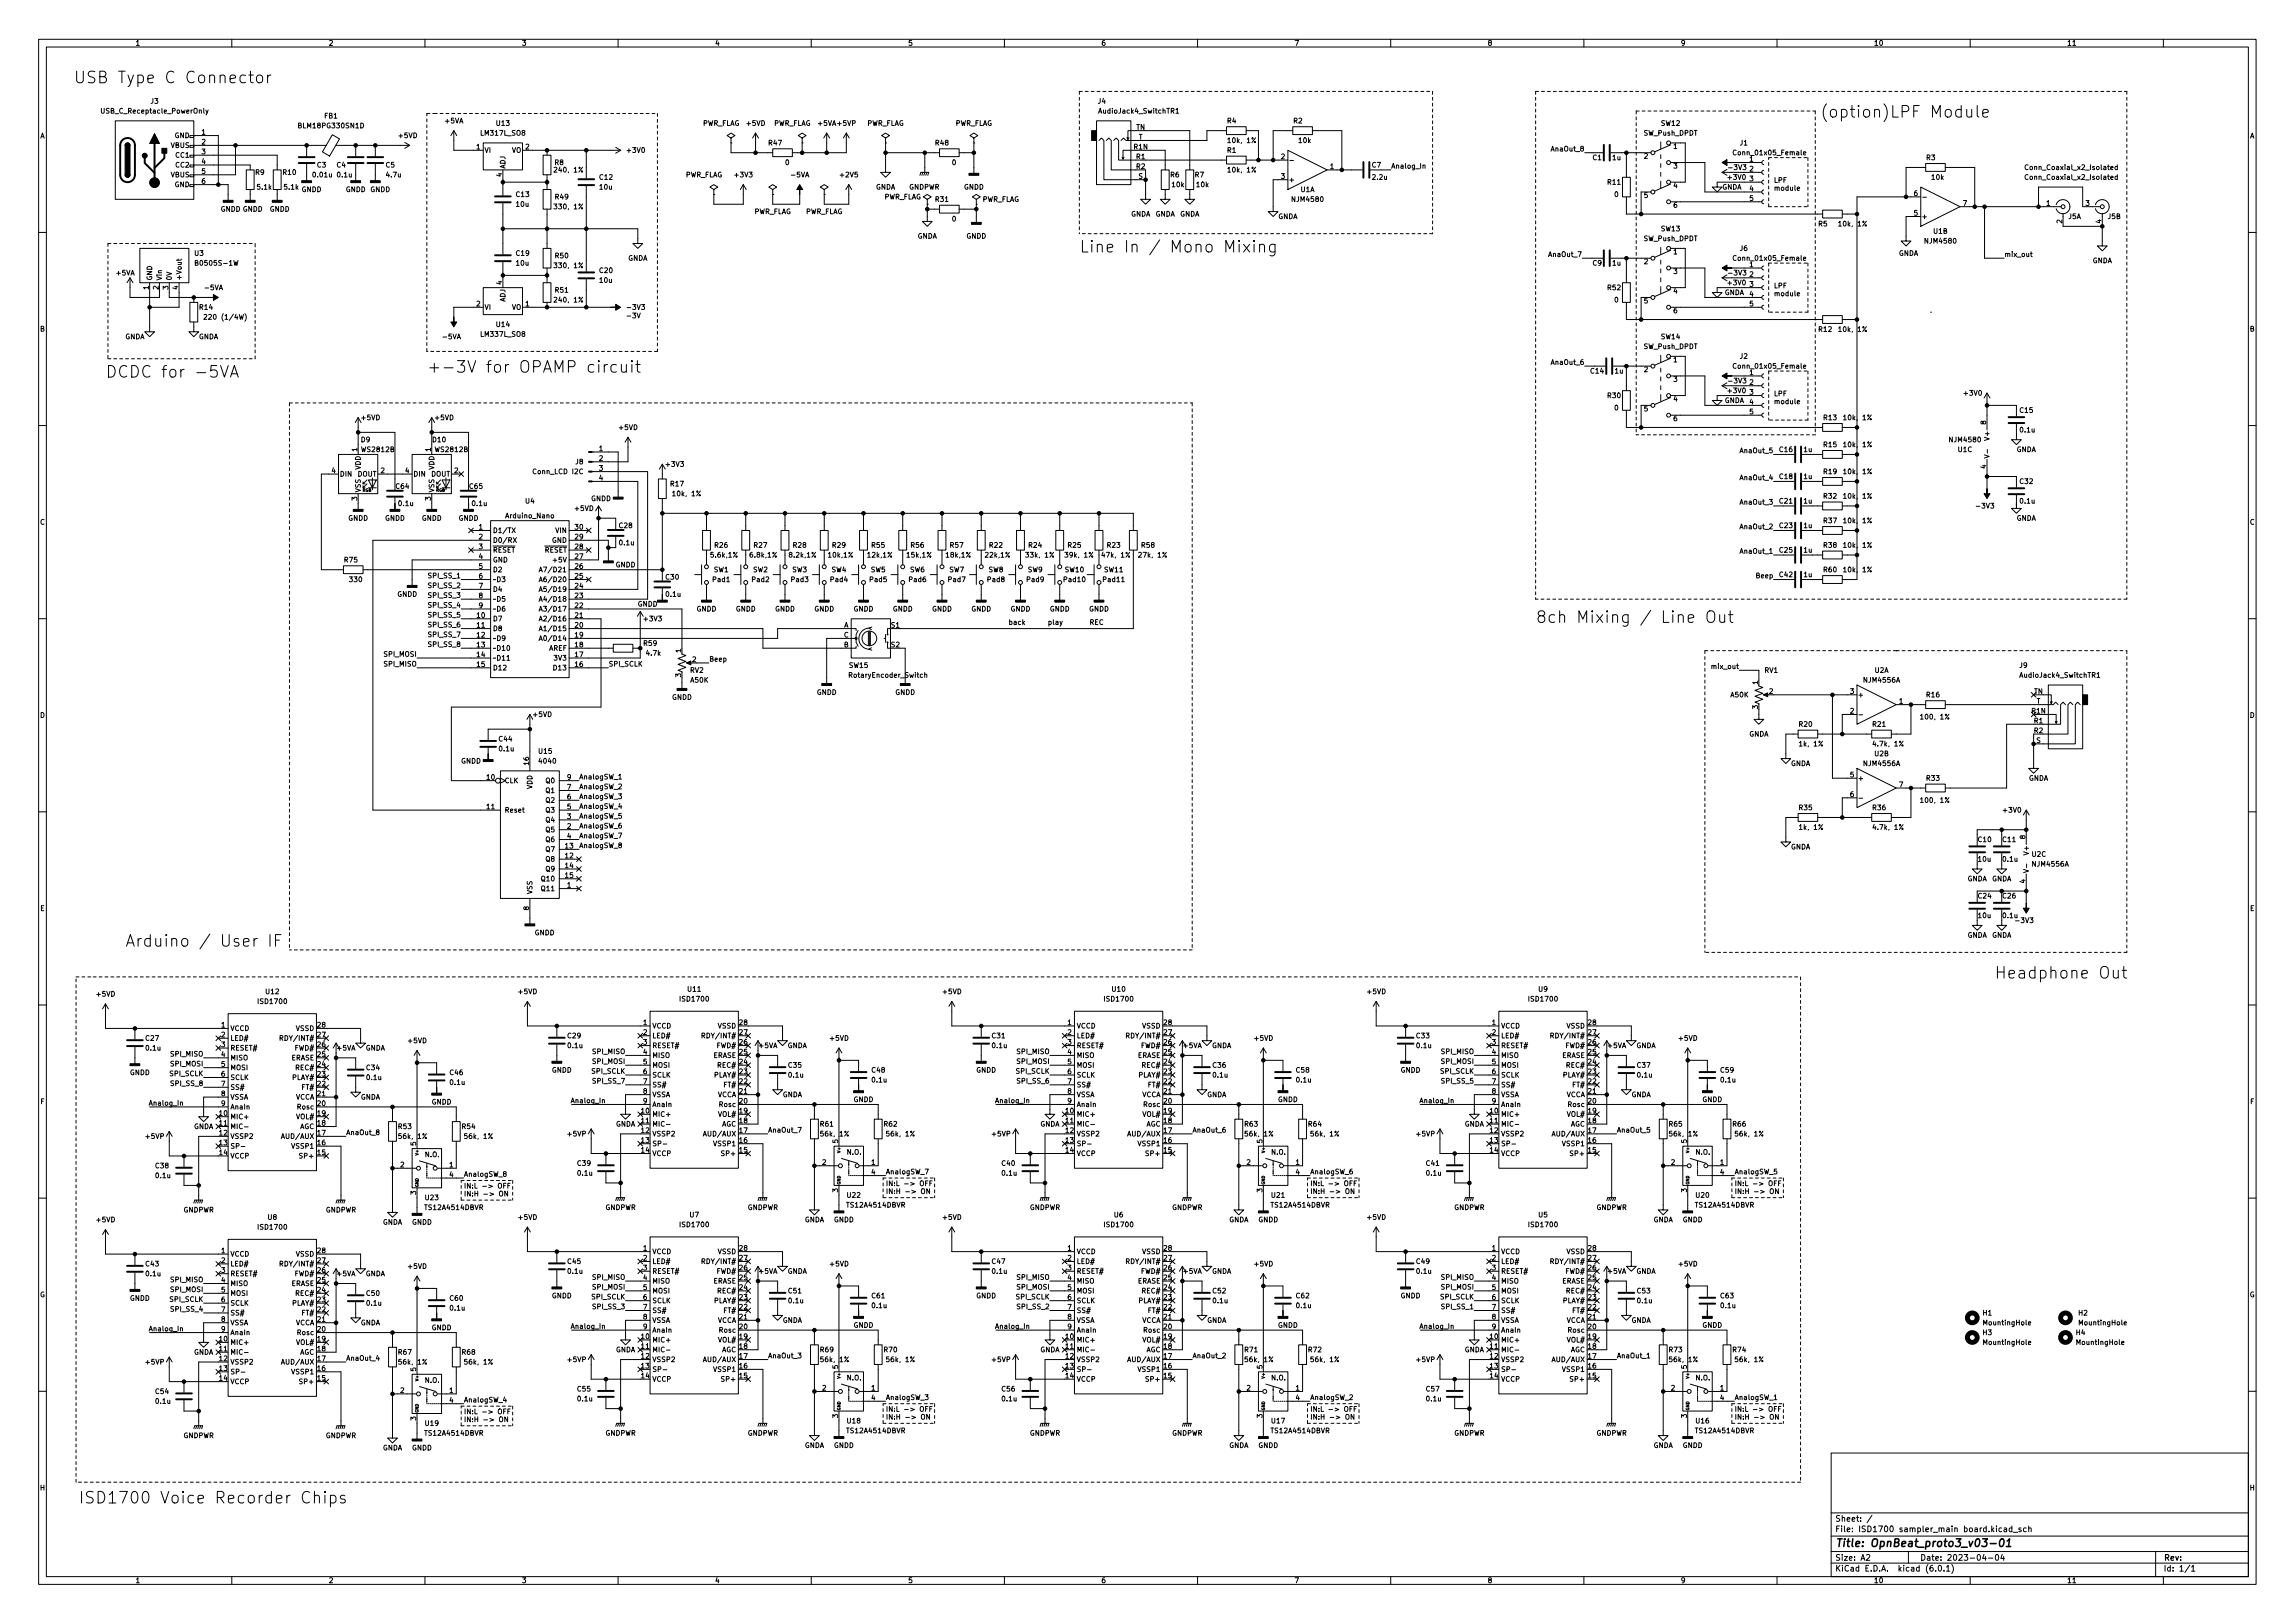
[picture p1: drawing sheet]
<svg xmlns="http://www.w3.org/2000/svg" width="594mm" height="420mm" viewBox="0 0 594 420" stroke-linecap="round" stroke-linejoin="round" font-family="sans-serif">
<defs><g id="words">
<g font-size="4.2">
<text x="19" y="21.6">USB Type C Connector</text>
<text x="471.2" y="30.5">(option)LPF Module</text>
<text x="279.4" y="65.4">Line In / Mono Mixing</text>
<text x="27.3" y="97.8">DCDC for -5VA</text>
<text x="110.5" y="96.5">+-3V for OPAMP circuit</text>
<text x="397.5" y="161.3">8ch Mixing / Line Out</text>
<text x="32.4" y="245.1">Arduino / User IF</text>
<text x="516.3" y="253.3">Headphone Out</text>
<text x="20.3" y="389.2">ISD1700 Voice Recorder Chips</text>
</g>
<text font-size="2.8" x="475" y="400.5">Title: OpnBeat_proto3_v03-01</text>
<g font-size="2.1">
<text x="475" y="393.9">Sheet: /</text>
<text x="475" y="396.6">File: ISD1700 sampler_main board.kicad_sch</text>
<text x="475" y="406.8">KiCad E.D.A. kicad (6.0.1)</text>
<text x="475" y="404">Size: A2</text>
<text x="497" y="404">Date: 2023-04-04</text>
<text x="560" y="404">Rev:</text>
<text x="560" y="406.8">Id: 1/1</text>
</g>
<g font-size="1.8">
<text x="35" y="11.8">1</text>
<text x="85" y="11.8">2</text>
<text x="135" y="11.8">3</text>
<text x="185" y="11.8">4</text>
<text x="235" y="11.8">5</text>
<text x="285" y="11.8">6</text>
<text x="335" y="11.8">7</text>
<text x="385" y="11.8">8</text>
<text x="435" y="11.8">9</text>
<text x="485" y="11.8">10</text>
<text x="535" y="11.8">11</text>
<text x="26.7" y="29.4">USB_C_Receptacle_PowerOnly</text>
<text x="39" y="26.8">J3</text>
<text x="284.2" y="26.8">J4</text>
<text x="284.8" y="29.4">AudioJack4_SwitchTR1</text>
<text x="10.3" y="35.8">A</text>
<text x="45.2" y="35.7">GND</text>
<text x="52.2" y="34.8">1</text>
<text x="77.7" y="33.2">BLM18PG330SN1D</text>
<text x="84" y="30.6">FB1</text>
<text x="103.3" y="35.7">+5VD</text>
<text x="115.2" y="31.9">+5VA</text>
<text x="124.6" y="35.1">LM317L_SO8</text>
<text x="128.6" y="32.6">U13</text>
<text x="181.7" y="32.6">PWR_FLAG</text>
<text x="193.3" y="32.6">+5VD</text>
<text x="200.1" y="32.6">PWR_FLAG</text>
<text x="211.8" y="32.6">+5VA +5VP</text>
<text x="224.3" y="32.6">PWR_FLAG</text>
<text x="247.1" y="32.6">PWR_FLAG</text>
<text x="294.1" y="33.6">TN</text>
<text x="317.7" y="31.9">R4</text>
<text x="334.8" y="31.9">R2</text>
<text x="425.5" y="35.1">SW_Push_DPDT</text>
<text x="430" y="32.6">SW12</text>
<text x="582.4" y="35.8">A</text>
<text x="44.2" y="38.3">VBUS</text>
<text x="45.6" y="40.8">CC1</text>
<text x="52.2" y="37.4">2</text>
<text x="52.2" y="39.9">3</text>
<text x="123.3" y="38.7">1</text>
<text x="125.3" y="39.5">VI</text>
<text x="132.4" y="39.5">VO</text>
<text x="136" y="38.7">2</text>
<text x="162.5" y="39.5">+3V0</text>
<text x="199" y="37.6">R47</text>
<text x="242.2" y="37.6">R48</text>
<text x="293.5" y="38.7">R1N</text>
<text x="294.1" y="41.2">R1</text>
<text x="294.7" y="36.1">T</text>
<text x="317.7" y="39.5">R1</text>
<text x="318.2" y="37">10k, 1%</text>
<text x="331.6" y="41.2">2</text>
<text x="336.2" y="37">10k</text>
<text x="401.9" y="39.2">AnaOut_8</text>
<text x="412.3" y="41.4">C1</text>
<text x="417.4" y="41.4">1u</text>
<text x="425.6" y="41.1">2</text>
<text x="433.2" y="38.5">1</text>
<text x="449.3" y="40.2">Conn_01x05_Female</text>
<text x="450.4" y="37.6">J1</text>
<text x="452.9" y="41.8">1</text>
<text x="498.7" y="41.4">R3</text>
<text x="44.2" y="45.9">VBUS</text>
<text x="45.6" y="43.3">CC2</text>
<text x="52.2" y="42.5">4</text>
<text x="52.2" y="45">5</text>
<text x="52.2" y="47.5">6</text>
<text x="66.1" y="45.3">R9</text>
<text x="73.3" y="45.3">R10</text>
<text x="81.2" y="45.9">0.01u</text>
<text x="82.1" y="43.3">C3</text>
<text x="87.2" y="43.3">C4</text>
<text x="87.4" y="45.9">0.1u</text>
<text x="99.9" y="43.3">C5</text>
<text x="100.1" y="45.9">4.7u</text>
<text x="129.9" y="45.7" transform="rotate(-90 129.9 45.7)">4</text>
<text x="130.8" y="43.7" transform="rotate(-90 130.8 43.7)">ADJ</text>
<text x="143.6" y="42.7">R8</text>
<text x="143.9" y="44.6">240, 1%</text>
<text x="155.2" y="46.5">C12</text>
<text x="177.3" y="45.9">PWR_FLAG</text>
<text x="190.3" y="45.9">+3V3</text>
<text x="203.3" y="42.7">0</text>
<text x="205" y="45.9">-5VA</text>
<text x="217.6" y="45.9">+2V5</text>
<text x="246.5" y="42.7">0</text>
<text x="294.1" y="43.7">R2</text>
<text x="294.7" y="46.3">S</text>
<text x="303" y="45.9">R6</text>
<text x="309.3" y="45.9">R7</text>
<text x="318.2" y="44.6">10k, 1%</text>
<text x="331.6" y="46.3">3</text>
<text x="333.5" y="47.2">+</text>
<text x="344.3" y="43.7">1</text>
<text x="355.2" y="43.3">C7</text>
<text x="355.4" y="46.5">2.2u</text>
<text x="360" y="43.6">Analog_In</text>
<text x="416.2" y="47.8">R11</text>
<text x="433.2" y="43.6">3</text>
<text x="447.4" y="46.5">+3V0</text>
<text x="447.8" y="44">-3V3</text>
<text x="452.9" y="44.4">2</text>
<text x="452.9" y="46.9">3</text>
<text x="459.1" y="47.3">LPF</text>
<text x="500.1" y="46.5">10k</text>
<text x="525" y="44">Conn_Coaxial_x2_Isolated</text>
<text x="525" y="46.5">Conn_Coaxial_x2_Isolated</text>
<text x="45.2" y="48.4">GND</text>
<text x="66.7" y="49.1">5.1k</text>
<text x="73.6" y="49.1">5.1k</text>
<text x="78" y="49.7">GNDD</text>
<text x="89.5" y="49.7">GNDD GNDD</text>
<text x="133.7" y="51">C13</text>
<text x="133.7" y="53.5">10u</text>
<text x="143.8" y="51.6">R49</text>
<text x="155.3" y="49.1">10u</text>
<text x="226.6" y="49.1">GNDA</text>
<text x="228.7" y="51.6">PWR_FLAG</text>
<text x="235.2" y="49.1">GNDPWR</text>
<text x="242.2" y="52.2">R31</text>
<text x="249.5" y="49.1">GNDD</text>
<text x="254.1" y="52.2">PWR_FLAG</text>
<text x="303.4" y="48.4">10k</text>
<text x="309.8" y="48.4">10k</text>
<text x="334.6" y="52.2">NJM4580</text>
<text x="336.7" y="49.7">U1A</text>
<text x="417.9" y="51">0</text>
<text x="425.6" y="51.2">5</text>
<text x="433.2" y="48.7">4</text>
<text x="433.2" y="53.8">6</text>
<text x="445.7" y="49.1">GNDA</text>
<text x="452.9" y="49.4">4</text>
<text x="452.9" y="52">5</text>
<text x="459.1" y="49.3">module</text>
<text x="495.4" y="50.7">6</text>
<text x="508.1" y="53.3">7</text>
<text x="529.7" y="53.3">1</text>
<text x="539.9" y="53.3">3</text>
<text x="57.1" y="54.8">GNDD GNDD</text>
<text x="69.8" y="54.8">GNDD</text>
<text x="143.9" y="54.1">330, 1%</text>
<text x="195.1" y="55.4">PWR_FLAG</text>
<text x="208.4" y="55.4">PWR_FLAG</text>
<text x="246.5" y="57.3">0</text>
<text x="292.7" y="56">GNDA</text>
<text x="299" y="56">GNDA</text>
<text x="305.4" y="56">GNDA</text>
<text x="330.8" y="56.7">GNDA</text>
<text x="430" y="59.9">SW13</text>
<text x="470.7" y="58.6">R5</text>
<text x="476.3" y="58.6">10k, 1%</text>
<text x="495.4" y="55.8">5</text>
<text x="497.3" y="56.7">+</text>
<text x="533.8" y="57.8" transform="rotate(-90 533.8 57.8)">2</text>
<text x="535.4" y="56.7">J5A</text>
<text x="543.9" y="57.8" transform="rotate(-90 543.9 57.8)">4</text>
<text x="545.6" y="56.7">J5B</text>
<text x="237.4" y="61.8">GNDA</text>
<text x="250.1" y="61.8">GNDD</text>
<text x="425.5" y="62.4">SW_Push_DPDT</text>
<text x="433.2" y="65.8">1</text>
<text x="450.4" y="64.9">J6</text>
<text x="498.5" y="63">NJM4580</text>
<text x="500.5" y="60.5">U1B</text>
<text x="30.1" y="71.3">+5VA</text>
<text x="50.4" y="66.2">U3</text>
<text x="51.2" y="68.7">B0505S-1W</text>
<text x="133.7" y="66.2">C19</text>
<text x="133.7" y="68.7">10u</text>
<text x="143.8" y="66.8">R50</text>
<text x="143.9" y="69.4">330, 1%</text>
<text x="155.2" y="70.7">C20</text>
<text x="162.5" y="67.5">GNDA</text>
<text x="401.2" y="66.5">AnaOut_7</text>
<text x="412.3" y="68.7">C9</text>
<text x="417.4" y="68.7">1u</text>
<text x="425.6" y="68.4">2</text>
<text x="433.2" y="70.9">3</text>
<text x="447.8" y="71.3">-3V3</text>
<text x="449.3" y="67.5">Conn_01x05_Female</text>
<text x="452.9" y="69.1">1</text>
<text x="452.9" y="71.7">2</text>
<text x="491.4" y="66.2">GNDA</text>
<text x="518.8" y="66.5">mix_out</text>
<text x="541.6" y="68.1">GNDA</text>
<text x="38.5" y="75" transform="rotate(-90 38.5 75)">1</text>
<text x="39.4" y="72.7" transform="rotate(-90 39.4 72.7)">GND</text>
<text x="41" y="75" transform="rotate(-90 41 75)">2</text>
<text x="41.9" y="72.7" transform="rotate(-90 41.9 72.7)">Vin</text>
<text x="43.6" y="75" transform="rotate(-90 43.6 75)">3</text>
<text x="44.4" y="72.7" transform="rotate(-90 44.4 72.7)">0V</text>
<text x="46.1" y="75" transform="rotate(-90 46.1 75)">4</text>
<text x="47" y="72.7" transform="rotate(-90 47 72.7)">+Vout</text>
<text x="53.2" y="75.1">-5VA</text>
<text x="129.9" y="73.7" transform="rotate(-90 129.9 73.7)">4</text>
<text x="143.8" y="75.7">R51</text>
<text x="155.3" y="73.2">10u</text>
<text x="416.2" y="75.1">R52</text>
<text x="433.2" y="76">4</text>
<text x="446.3" y="76.4">GNDA</text>
<text x="447.4" y="73.8">+3V0</text>
<text x="452.9" y="74.2">3</text>
<text x="452.9" y="76.8">4</text>
<text x="459.1" y="74.6">LPF</text>
<text x="459.1" y="76.7">module</text>
<text x="51.7" y="80.2">R14</text>
<text x="53.9" y="82.7">220 (1/4W)</text>
<text x="123.3" y="79.3">2</text>
<text x="125.3" y="80.2">VI</text>
<text x="130.8" y="78.3" transform="rotate(-90 130.8 78.3)">ADJ</text>
<text x="132.4" y="80.2">VO</text>
<text x="136" y="79.3">1</text>
<text x="143.9" y="78.3">240, 1%</text>
<text x="161.9" y="82.4">-3V</text>
<text x="162.7" y="80.2">-3V3</text>
<text x="417.9" y="78.3">0</text>
<text x="425.6" y="78.5">5</text>
<text x="433.2" y="81.1">6</text>
<text x="452.9" y="79.3">5</text>
<text x="10.3" y="85.8">B</text>
<text x="32.3" y="87.8">GNDA</text>
<text x="51.4" y="87.8">GNDA</text>
<text x="114.8" y="87.8">-5VA</text>
<text x="124.6" y="87.2">LM337L_SO8</text>
<text x="128.6" y="84.6">U14</text>
<text x="430" y="87.8">SW14</text>
<text x="470.8" y="85.9">R12</text>
<text x="476.3" y="85.9">10k, 1%</text>
<text x="582.4" y="85.8">B</text>
<text x="401.9" y="94.4">AnaOut_6</text>
<text x="425.5" y="90.3">SW_Push_DPDT</text>
<text x="433.2" y="93.8">1</text>
<text x="449.3" y="95.4">Conn_01x05_Female</text>
<text x="450.4" y="92.9">J2</text>
<text x="411.8" y="96.7">C14</text>
<text x="418.1" y="96.7">1u</text>
<text x="425.6" y="96.3">2</text>
<text x="433.2" y="98.8">3</text>
<text x="447.4" y="101.8">+3V0</text>
<text x="447.8" y="99.2">-3V3</text>
<text x="452.9" y="97.1">1</text>
<text x="452.9" y="99.6">2</text>
<text x="416.2" y="103">R30</text>
<text x="417.9" y="106.2">0</text>
<text x="425.6" y="106.5">5</text>
<text x="433.2" y="103.9">4</text>
<text x="446.3" y="104.3">GNDA</text>
<text x="452.9" y="102.2">3</text>
<text x="452.9" y="104.7">4</text>
<text x="452.9" y="107.2">5</text>
<text x="459.1" y="102.5">LPF</text>
<text x="459.1" y="104.6">module</text>
<text x="508.5" y="102.4">+3V0</text>
<text x="522.9" y="106.8">C15</text>
<text x="93.6" y="108.8">+5VD</text>
<text x="112.7" y="108.8">+5VD</text>
<text x="160.3" y="111.3">+5VD</text>
<text x="433.2" y="109">6</text>
<text x="472.1" y="108.8">R13</text>
<text x="477.6" y="108.8">10k, 1%</text>
<text x="514.1" y="109.9" transform="rotate(-90 514.1 109.9)">8</text>
<text x="515" y="113.6" transform="rotate(-90 515 113.6)">V+</text>
<text x="523" y="111.9">0.1u</text>
<text x="92.5" y="116.9" transform="rotate(-90 92.5 116.9)">1</text>
<text x="93.5" y="114.5">D9</text>
<text x="93.8" y="117">WS2812B</text>
<text x="111.5" y="116.9" transform="rotate(-90 111.5 116.9)">1</text>
<text x="112" y="114.5">D10</text>
<text x="112.8" y="117">WS2812B</text>
<text x="155.1" y="116.8">1</text>
<text x="155.1" y="119.3">2</text>
<text x="450.8" y="117.3">AnaOut_5</text>
<text x="460.7" y="117">C16</text>
<text x="467" y="117">1u</text>
<text x="472.1" y="115.7">R15</text>
<text x="477.6" y="115.7">10k, 1%</text>
<text x="504.8" y="114.5">NJM4580</text>
<text x="506.9" y="117">U1C</text>
<text x="521.9" y="117">GNDA</text>
<text x="85.9" y="122.5">4</text>
<text x="87.9" y="123.4">DIN</text>
<text x="92.5" y="123.4">DOUT</text>
<text x="93.3" y="121.6" transform="rotate(-90 93.3 121.6)">VDD</text>
<text x="98.6" y="122.5">2</text>
<text x="104.9" y="122.5">4</text>
<text x="106.9" y="123.4">DIN</text>
<text x="111.6" y="123.4">DOUT</text>
<text x="112.4" y="121.6" transform="rotate(-90 112.4 121.6)">VDD</text>
<text x="117.6" y="122.5">2</text>
<text x="138.2" y="122.7">Conn_LCD I2C</text>
<text x="149" y="120.2">J8</text>
<text x="155.1" y="121.8">3</text>
<text x="155.1" y="124.4">4</text>
<text x="172.5" y="120.8">+3V3</text>
<text x="173.6" y="125.9">R17</text>
<text x="450.8" y="124.3">AnaOut_4</text>
<text x="460.7" y="124">C18</text>
<text x="467" y="124">1u</text>
<text x="472.1" y="122.7">R19</text>
<text x="477.6" y="122.7">10k, 1%</text>
<text x="514.1" y="121.3" transform="rotate(-90 514.1 121.3)">4</text>
<text x="522.9" y="125.3">C32</text>
<text x="92.5" y="129.6" transform="rotate(-90 92.5 129.6)">3</text>
<text x="93.3" y="127.6" transform="rotate(-90 93.3 127.6)">VSS</text>
<text x="102.5" y="126.5">C64</text>
<text x="103.3" y="131">0.1u</text>
<text x="111.5" y="129.6" transform="rotate(-90 111.5 129.6)">3</text>
<text x="112.4" y="127.6" transform="rotate(-90 112.4 127.6)">VSS</text>
<text x="121.6" y="126.5">C65</text>
<text x="122.3" y="131">0.1u</text>
<text x="136" y="130.3">U4</text>
<text x="153" y="129.7">GNDD</text>
<text x="174.4" y="128.4">10k, 1%</text>
<text x="450.8" y="130.6">AnaOut_3</text>
<text x="460.7" y="130.3">C21</text>
<text x="467" y="130.3">1u</text>
<text x="472.1" y="129.1">R32</text>
<text x="477.6" y="129.1">10k, 1%</text>
<text x="511.9" y="131.6">-3V3</text>
<text x="523" y="130.3">0.1u</text>
<text x="10.3" y="135.8">C</text>
<text x="90.1" y="134.8">GNDD</text>
<text x="99.6" y="134.8">GNDD</text>
<text x="109.2" y="134.8">GNDD</text>
<text x="118.7" y="134.8">GNDD</text>
<text x="124" y="137.1">1</text>
<text x="127.5" y="138">D1/TX</text>
<text x="131.1" y="134.2">Arduino_Nano</text>
<text x="143.9" y="138">VIN</text>
<text x="148.9" y="137.1">30</text>
<text x="148.9" y="132.2">+5VD</text>
<text x="160.3" y="136.7">C28</text>
<text x="450.8" y="137">AnaOut_2</text>
<text x="460.7" y="136.7">C23</text>
<text x="467" y="136.7">1u</text>
<text x="472.1" y="135.4">R37</text>
<text x="477.6" y="135.4">10k, 1%</text>
<text x="521.9" y="134.8">GNDA</text>
<text x="582.4" y="135.8">C</text>
<text x="124" y="139.6">2</text>
<text x="124" y="142.2">3</text>
<text x="127.5" y="140.5">D0/RX</text>
<text x="127.5" y="143">~{RESET}</text>
<text x="139.5" y="143">~{RESET}</text>
<text x="142.9" y="140.5">GND</text>
<text x="148.9" y="142.2">28</text>
<text x="148.9" y="139.6">29</text>
<text x="160.4" y="141.1">0.1u</text>
<text x="185" y="141.8">R26</text>
<text x="195.2" y="141.8">R27</text>
<text x="205.4" y="141.8">R28</text>
<text x="215.5" y="141.8">R29</text>
<text x="225.7" y="141.8">R55</text>
<text x="235.8" y="141.8">R56</text>
<text x="246" y="141.8">R57</text>
<text x="256.2" y="141.8">R22</text>
<text x="266.3" y="141.8">R24</text>
<text x="276.5" y="141.8">R25</text>
<text x="286.6" y="141.8">R23</text>
<text x="295.5" y="141.8">R58</text>
<text x="450.8" y="143.3">AnaOut_1</text>
<text x="460.7" y="143">C25</text>
<text x="467" y="143">1u</text>
<text x="472.1" y="141.8">R38</text>
<text x="477.6" y="141.8">10k, 1%</text>
<text x="89.2" y="145.6">R75</text>
<text x="111.2" y="149.7">SPI_SS_1</text>
<text x="124" y="144.7">4</text>
<text x="124" y="147.2">5</text>
<text x="124" y="149.8">6</text>
<text x="127.5" y="145.6">GND</text>
<text x="127.5" y="148.1">D2</text>
<text x="140.8" y="148.1">A7/D21</text>
<text x="143.6" y="145.6">+5V</text>
<text x="148.9" y="149.8">25</text>
<text x="148.9" y="147.2">26</text>
<text x="148.9" y="144.7">27</text>
<text x="159.3" y="146.9">GNDD</text>
<text x="184.2" y="144.3">5.6k,1%</text>
<text x="184.8" y="148.1">SW1</text>
<text x="194.3" y="144.3">6.8k,1%</text>
<text x="194.9" y="148.1">SW2</text>
<text x="204.5" y="144.3">8.2k,1%</text>
<text x="205.1" y="148.1">SW3</text>
<text x="214.5" y="144.3">10k,1%</text>
<text x="215.3" y="148.1">SW4</text>
<text x="224.7" y="144.3">12k,1%</text>
<text x="225.4" y="148.1">SW5</text>
<text x="234.9" y="144.3">15k,1%</text>
<text x="235.6" y="148.1">SW6</text>
<text x="245" y="144.3">18k,1%</text>
<text x="245.7" y="148.1">SW7</text>
<text x="255.2" y="144.3">22k,1%</text>
<text x="255.9" y="148.1">SW8</text>
<text x="265.9" y="144.3">33k, 1%</text>
<text x="266.1" y="148.1">SW9</text>
<text x="275.7" y="148.1">SW10</text>
<text x="276" y="144.3">39k, 1%</text>
<text x="285.6" y="144.3">47k, 1%</text>
<text x="285.9" y="148.1">SW11</text>
<text x="295.1" y="144.3">27k, 1%</text>
<text x="454.8" y="149.7">Beep</text>
<text x="460.7" y="149.4">C42</text>
<text x="467" y="149.4">1u</text>
<text x="472.1" y="148.1">R60</text>
<text x="477.6" y="148.1">10k, 1%</text>
<text x="90.6" y="150.7">330</text>
<text x="102.8" y="154.5">GNDD</text>
<text x="111.2" y="152.2">SPI_SS_2</text>
<text x="111.2" y="154.8">SPI_SS_3</text>
<text x="124" y="152.3">7</text>
<text x="124" y="154.9">8</text>
<text x="127.5" y="150.7">~D3</text>
<text x="127.5" y="153.2">D4</text>
<text x="127.5" y="155.7">~D5</text>
<text x="140.8" y="155.7">A4/D18</text>
<text x="140.8" y="153.2">A5/D19</text>
<text x="140.8" y="150.7">A6/D20</text>
<text x="148.9" y="154.9">23</text>
<text x="148.9" y="152.3">24</text>
<text x="172.4" y="150">C30</text>
<text x="172.5" y="154.5">0.1u</text>
<text x="184.6" y="150.7">Pad1</text>
<text x="194.7" y="150.7">Pad2</text>
<text x="204.9" y="150.7">Pad3</text>
<text x="215.1" y="150.7">Pad4</text>
<text x="225.2" y="150.7">Pad5</text>
<text x="235.4" y="150.7">Pad6</text>
<text x="245.5" y="150.7">Pad7</text>
<text x="255.7" y="150.7">Pad8</text>
<text x="265.9" y="150.7">Pad9</text>
<text x="275.5" y="150.7">Pad10</text>
<text x="285.7" y="150.7">Pad11</text>
<text x="111.2" y="159.8">SPI_SS_5</text>
<text x="111.2" y="157.3">SPI_SS_4</text>
<text x="123.5" y="159.9">10</text>
<text x="124" y="157.4">9</text>
<text x="127.5" y="160.8">D7</text>
<text x="127.5" y="158.3">~D6</text>
<text x="140.8" y="160.8">A2/D16</text>
<text x="140.8" y="158.3">A3/D17</text>
<text x="148.9" y="159.9">21</text>
<text x="148.9" y="157.4">22</text>
<text x="165" y="157">GNDD</text>
<text x="166.8" y="160.8">+3V3</text>
<text x="180.3" y="158.3">GNDD</text>
<text x="190.4" y="158.3">GNDD</text>
<text x="200.6" y="158.3">GNDD</text>
<text x="210.8" y="158.3">GNDD</text>
<text x="220.9" y="158.3">GNDD</text>
<text x="231.1" y="158.3">GNDD</text>
<text x="241.2" y="158.3">GNDD</text>
<text x="251.4" y="158.3">GNDD</text>
<text x="261" y="161.7">back</text>
<text x="261.6" y="158.3">GNDD</text>
<text x="271.1" y="161.7">play</text>
<text x="271.7" y="158.3">GNDD</text>
<text x="281.9" y="158.3">GNDD</text>
<text x="281.9" y="161.7">REC</text>
<text x="111.2" y="164.9">SPI_SS_7</text>
<text x="111.2" y="162.4">SPI_SS_6</text>
<text x="111.2" y="167.5">SPI_SS_8</text>
<text x="123.5" y="162.5">11</text>
<text x="123.5" y="165">12</text>
<text x="123.5" y="167.6">13</text>
<text x="127.5" y="163.4">D8</text>
<text x="127.5" y="165.9">~D9</text>
<text x="140.8" y="165.9">A0/D14</text>
<text x="140.8" y="163.4">A1/D15</text>
<text x="148.9" y="167.6">18</text>
<text x="148.9" y="165">19</text>
<text x="148.9" y="162.5">20</text>
<text x="166.7" y="167.2">R59</text>
<text x="218.4" y="162.5">A</text>
<text x="218.4" y="167.6">B</text>
<text x="218.4" y="165">C</text>
<text x="230.7" y="162.5">S1</text>
<text x="230.7" y="167.6">S2</text>
<text x="99.6" y="172.5">SPI_MISO</text>
<text x="99.6" y="170">SPI_MOSI</text>
<text x="123.5" y="170.1">14</text>
<text x="123.5" y="172.6">15</text>
<text x="127.5" y="168.4">~D10</text>
<text x="127.5" y="171">~D11</text>
<text x="127.5" y="173.5">D12</text>
<text x="142" y="168.4">AREF</text>
<text x="143.6" y="173.5">D13</text>
<text x="143.7" y="171">3V3</text>
<text x="148.9" y="172.6">16</text>
<text x="148.9" y="170.1">17</text>
<text x="157.5" y="172.5">SPI_SCLK</text>
<text x="167.4" y="169.7">4.7k</text>
<text x="176.3" y="168.9" transform="rotate(-90 176.3 168.9)">1</text>
<text x="179.2" y="171.4">2</text>
<text x="183.5" y="171.3">Beep</text>
<text x="219.8" y="172.9">SW15</text>
<text x="443.4" y="173.2">mix_out</text>
<text x="522.8" y="172.9">J9</text>
<text x="176.3" y="175.3" transform="rotate(-90 176.3 175.3)">3</text>
<text x="178.7" y="174.2">RV2</text>
<text x="178.8" y="176.7">A50K</text>
<text x="211.4" y="179.9">GNDD</text>
<text x="220.2" y="175.4">RotaryEncoder_Switch</text>
<text x="231.7" y="179.9">GNDD</text>
<text x="455" y="177.2" transform="rotate(-90 455 177.2)">1</text>
<text x="456.8" y="174.2">RV1</text>
<text x="458" y="179.6">2</text>
<text x="478.9" y="179.6">3</text>
<text x="482.6" y="176.7">NJM4556A</text>
<text x="485.3" y="174.2">U2A</text>
<text x="523.3" y="175.4">AudioJack4_SwitchTR1</text>
<text x="526.5" y="179.6">TN</text>
<text x="10.3" y="185.8">D</text>
<text x="138.1" y="185.6">+5VD</text>
<text x="173.9" y="181.1">GNDD</text>
<text x="448" y="180.5">A50K</text>
<text x="455" y="183.5" transform="rotate(-90 455 183.5)">3</text>
<text x="478.9" y="184.7">2</text>
<text x="480.8" y="180.5">+</text>
<text x="491.6" y="182.2">1</text>
<text x="498.7" y="180.5">R16</text>
<text x="525.9" y="184.7">R1N</text>
<text x="527.1" y="182.2">T</text>
<text x="582.4" y="185.8">D</text>
<text x="129.2" y="191.9">C44</text>
<text x="452.7" y="190.7">GNDA</text>
<text x="465.8" y="188.1">R20</text>
<text x="484.8" y="188.1">R21</text>
<text x="497.6" y="186.2">100, 1%</text>
<text x="526.6" y="187.2">R1</text>
<text x="526.6" y="189.8">R2</text>
<text x="119.3" y="197.7">GNDD</text>
<text x="129.3" y="194.5">0.1u</text>
<text x="139.5" y="195.1">U15</text>
<text x="139.7" y="197.7">4040</text>
<text x="466" y="193.2">1k, 1%</text>
<text x="485.2" y="193.2">4.7k, 1%</text>
<text x="485.3" y="195.7">U2B</text>
<text x="527.1" y="192.3">S</text>
<text x="126" y="201.8">10</text>
<text x="130.6" y="202.7">CLK</text>
<text x="136.9" y="198" transform="rotate(-90 136.9 198)">16</text>
<text x="141.4" y="202.7">Q0</text>
<text x="146.8" y="201.8">9</text>
<text x="149.9" y="201.8">AnalogSW_1</text>
<text x="463.5" y="198.3">GNDA</text>
<text x="478.9" y="201.2">5</text>
<text x="480.8" y="202.1">+</text>
<text x="482.6" y="198.3">NJM4556A</text>
<text x="491.6" y="203.8">7</text>
<text x="498.7" y="202.1">R33</text>
<text x="525.1" y="202.1">GNDA</text>
<text x="126" y="209.5">11</text>
<text x="137.8" y="204.3" transform="rotate(-90 137.8 204.3)">VDD</text>
<text x="141.4" y="207.8">Q2</text>
<text x="141.4" y="205.3">Q1</text>
<text x="146.8" y="209.5">5</text>
<text x="146.8" y="206.9">6</text>
<text x="146.8" y="204.4">7</text>
<text x="149.9" y="209.4">AnalogSW_4</text>
<text x="149.9" y="206.8">AnalogSW_3</text>
<text x="149.9" y="204.3">AnalogSW_2</text>
<text x="465.8" y="209.7">R35</text>
<text x="478.9" y="206.3">6</text>
<text x="484.8" y="209.7">R36</text>
<text x="497.6" y="207.8">100, 1%</text>
<text x="130.6" y="210.4">Reset</text>
<text x="141.4" y="215.4">Q5</text>
<text x="141.4" y="212.9">Q4</text>
<text x="141.4" y="210.4">Q3</text>
<text x="146.8" y="214.5">2</text>
<text x="146.8" y="212">3</text>
<text x="149.9" y="211.9">AnalogSW_5</text>
<text x="149.9" y="214.5">AnalogSW_6</text>
<text x="466" y="214.8">1k, 1%</text>
<text x="485.2" y="214.8">4.7k, 1%</text>
<text x="518.7" y="210.4">+3V0</text>
<text x="141.4" y="220.5">Q7</text>
<text x="141.4" y="218">Q6</text>
<text x="146.3" y="219.6">13</text>
<text x="146.8" y="217.1">4</text>
<text x="149.9" y="217">AnalogSW_7</text>
<text x="149.9" y="219.5">AnalogSW_8</text>
<text x="463.5" y="219.9">GNDA</text>
<text x="512.1" y="218">C10</text>
<text x="518.5" y="218">C11</text>
<text x="524.3" y="217.2" transform="rotate(-90 524.3 217.2)">8</text>
<text x="525.1" y="220.9" transform="rotate(-90 525.1 220.9)">V+</text>
<text x="526" y="221.8">U2C</text>
<text x="141.4" y="223.1">Q8</text>
<text x="141.4" y="225.6">Q9</text>
<text x="146.3" y="222.2">12</text>
<text x="146.3" y="224.7">14</text>
<text x="146.3" y="227.2">15</text>
<text x="512.2" y="223.1">10u</text>
<text x="518.6" y="223.1">0.1u</text>
<text x="526.2" y="224.3">NJM4556A</text>
<text x="137.8" y="231.6" transform="rotate(-90 137.8 231.6)">VSS</text>
<text x="140.4" y="230.7">Q11</text>
<text x="140.4" y="228.1">Q10</text>
<text x="146.8" y="229.8">1</text>
<text x="509.2" y="228.1">GNDA</text>
<text x="512.1" y="232.6">C24</text>
<text x="515.6" y="228.1">GNDA</text>
<text x="518.5" y="232.6">C26</text>
<text x="524.3" y="228.6" transform="rotate(-90 524.3 228.6)">4</text>
<text x="10.4" y="235.8">E</text>
<text x="136.9" y="235.6" transform="rotate(-90 136.9 235.6)">8</text>
<text x="512.2" y="237.7">10u</text>
<text x="518.6" y="237.7">0.1u</text>
<text x="522.1" y="238.9">-3V3</text>
<text x="582.4" y="235.8">E</text>
<text x="138.4" y="242.1">GNDD</text>
<text x="509.2" y="242.7">GNDA</text>
<text x="515.6" y="242.7">GNDA</text>
<text x="25.1" y="258">+5VD</text>
<text x="68.9" y="257.3">U12</text>
<text x="134.3" y="257.3">+5VD</text>
<text x="178.1" y="256.7">U11</text>
<text x="244.1" y="257.3">+5VD</text>
<text x="287.9" y="256.7">U10</text>
<text x="354" y="257.3">+5VD</text>
<text x="398.3" y="256.7">U9</text>
<text x="67" y="259.9">ISD1700</text>
<text x="176.3" y="259.2">ISD1700</text>
<text x="286.1" y="259.2">ISD1700</text>
<text x="396" y="259.2">ISD1700</text>
<text x="37.8" y="269.4">C27</text>
<text x="57.3" y="266">1</text>
<text x="57.3" y="268.5">2</text>
<text x="59.6" y="266.9">VCCD</text>
<text x="59.6" y="269.4">LED#</text>
<text x="73.3" y="269.4">RDY/INT#</text>
<text x="76.6" y="266.9">VSSD</text>
<text x="82.2" y="268.5">27</text>
<text x="82.2" y="266">28</text>
<text x="147" y="268.8">C29</text>
<text x="166.5" y="265.3">1</text>
<text x="166.5" y="267.9">2</text>
<text x="168.8" y="266.2">VCCD</text>
<text x="168.8" y="268.8">LED#</text>
<text x="182.6" y="268.8">RDY/INT#</text>
<text x="185.8" y="266.2">VSSD</text>
<text x="191.4" y="267.9">27</text>
<text x="191.4" y="265.3">28</text>
<text x="214.9" y="269.4">+5VD</text>
<text x="256.8" y="268.8">C31</text>
<text x="276.4" y="265.3">1</text>
<text x="276.4" y="267.9">2</text>
<text x="278.6" y="266.2">VCCD</text>
<text x="278.6" y="268.8">LED#</text>
<text x="292.4" y="268.8">RDY/INT#</text>
<text x="295.7" y="266.2">VSSD</text>
<text x="301.3" y="267.9">27</text>
<text x="301.3" y="265.3">28</text>
<text x="324.8" y="269.4">+5VD</text>
<text x="366.7" y="268.8">C33</text>
<text x="386.2" y="265.3">1</text>
<text x="386.2" y="267.9">2</text>
<text x="388.5" y="266.2">VCCD</text>
<text x="388.5" y="268.8">LED#</text>
<text x="402.3" y="268.8">RDY/INT#</text>
<text x="405.5" y="266.2">VSSD</text>
<text x="411.1" y="267.9">27</text>
<text x="411.1" y="265.3">28</text>
<text x="434.6" y="269.4">+5VD</text>
<text x="37.9" y="271.9">0.1u</text>
<text x="44.3" y="273.5">SPI_MISO</text>
<text x="57.3" y="271.1">3</text>
<text x="57.3" y="273.6">4</text>
<text x="59.6" y="271.9">RESET#</text>
<text x="59.6" y="274.5">MISO</text>
<text x="75.3" y="274.5">ERASE</text>
<text x="76.4" y="271.9">FWD#</text>
<text x="82.2" y="273.6">25</text>
<text x="82.2" y="271.1">26</text>
<text x="87.3" y="271.9">+5VA</text>
<text x="94.6" y="271.9">GNDA</text>
<text x="105.7" y="270">+5VD</text>
<text x="147.1" y="271.3">0.1u</text>
<text x="153.6" y="272.9">SPI_MISO</text>
<text x="153.6" y="275.4">SPI_MOSI</text>
<text x="166.5" y="270.4">3</text>
<text x="166.5" y="273">4</text>
<text x="166.5" y="275.5">5</text>
<text x="168.8" y="271.3">RESET#</text>
<text x="168.8" y="273.9">MISO</text>
<text x="184.5" y="273.9">ERASE</text>
<text x="185.6" y="271.3">FWD#</text>
<text x="191.4" y="275.5">24</text>
<text x="191.4" y="273">25</text>
<text x="191.4" y="270.4">26</text>
<text x="196.5" y="271.3">+5VA</text>
<text x="203.8" y="271.3">GNDA</text>
<text x="256.9" y="271.3">0.1u</text>
<text x="263.4" y="272.9">SPI_MISO</text>
<text x="263.4" y="275.4">SPI_MOSI</text>
<text x="276.4" y="270.4">3</text>
<text x="276.4" y="273">4</text>
<text x="276.4" y="275.5">5</text>
<text x="278.6" y="271.3">RESET#</text>
<text x="278.6" y="273.9">MISO</text>
<text x="294.4" y="273.9">ERASE</text>
<text x="295.5" y="271.3">FWD#</text>
<text x="301.3" y="275.5">24</text>
<text x="301.3" y="273">25</text>
<text x="301.3" y="270.4">26</text>
<text x="306.4" y="271.3">+5VA</text>
<text x="313.6" y="271.3">GNDA</text>
<text x="366.8" y="271.3">0.1u</text>
<text x="373.3" y="275.4">SPI_MOSI</text>
<text x="373.3" y="272.9">SPI_MISO</text>
<text x="386.2" y="270.4">3</text>
<text x="386.2" y="273">4</text>
<text x="386.2" y="275.5">5</text>
<text x="388.5" y="271.3">RESET#</text>
<text x="388.5" y="273.9">MISO</text>
<text x="404.2" y="273.9">ERASE</text>
<text x="405.3" y="271.3">FWD#</text>
<text x="411.1" y="275.5">24</text>
<text x="411.1" y="273">25</text>
<text x="411.1" y="270.4">26</text>
<text x="416.2" y="271.3">+5VA</text>
<text x="423.5" y="271.3">GNDA</text>
<text x="33.6" y="278.3">GNDD</text>
<text x="44.1" y="278.6">SPI_SCLK</text>
<text x="44.3" y="276">SPI_MOSI</text>
<text x="44.5" y="281.1">SPI_SS_8</text>
<text x="57.3" y="276.1">5</text>
<text x="57.3" y="278.7">6</text>
<text x="57.3" y="281.2">7</text>
<text x="59.6" y="277">MOSI</text>
<text x="59.6" y="279.6">SCLK</text>
<text x="75.7" y="279.6">PLAY#</text>
<text x="76.7" y="277">REC#</text>
<text x="82.2" y="281.2">22</text>
<text x="82.2" y="278.7">23</text>
<text x="82.2" y="276.1">24</text>
<text x="94.9" y="277">C34</text>
<text x="95" y="279.6">0.1u</text>
<text x="116.5" y="278.3">C46</text>
<text x="116.6" y="280.8">0.1u</text>
<text x="142.8" y="277.7">GNDD</text>
<text x="153.3" y="278">SPI_SCLK</text>
<text x="153.8" y="280.5">SPI_SS_7</text>
<text x="166.5" y="278">6</text>
<text x="166.5" y="280.6">7</text>
<text x="168.8" y="276.4">MOSI</text>
<text x="168.8" y="278.9">SCLK</text>
<text x="168.8" y="281.5">SS#</text>
<text x="184.9" y="278.9">PLAY#</text>
<text x="185.9" y="276.4">REC#</text>
<text x="187.5" y="281.5">FT#</text>
<text x="191.4" y="280.6">22</text>
<text x="191.4" y="278">23</text>
<text x="204.1" y="276.4">C35</text>
<text x="204.2" y="278.9">0.1u</text>
<text x="225.7" y="277.7">C48</text>
<text x="225.8" y="280.2">0.1u</text>
<text x="252.7" y="277.7">GNDD</text>
<text x="263.1" y="278">SPI_SCLK</text>
<text x="263.6" y="280.5">SPI_SS_6</text>
<text x="276.4" y="278">6</text>
<text x="276.4" y="280.6">7</text>
<text x="278.6" y="276.4">MOSI</text>
<text x="278.6" y="278.9">SCLK</text>
<text x="278.6" y="281.5">SS#</text>
<text x="294.8" y="278.9">PLAY#</text>
<text x="295.8" y="276.4">REC#</text>
<text x="297.3" y="281.5">FT#</text>
<text x="301.3" y="280.6">22</text>
<text x="301.3" y="278">23</text>
<text x="314" y="276.4">C36</text>
<text x="314.1" y="278.9">0.1u</text>
<text x="335.6" y="277.7">C58</text>
<text x="335.7" y="280.2">0.1u</text>
<text x="362.5" y="277.7">GNDD</text>
<text x="373" y="278">SPI_SCLK</text>
<text x="373.5" y="280.5">SPI_SS_5</text>
<text x="386.2" y="278">6</text>
<text x="386.2" y="280.6">7</text>
<text x="388.5" y="276.4">MOSI</text>
<text x="388.5" y="278.9">SCLK</text>
<text x="388.5" y="281.5">SS#</text>
<text x="404.6" y="278.9">PLAY#</text>
<text x="405.6" y="276.4">REC#</text>
<text x="407.2" y="281.5">FT#</text>
<text x="411.1" y="280.6">22</text>
<text x="411.1" y="278">23</text>
<text x="423.8" y="276.4">C37</text>
<text x="423.9" y="278.9">0.1u</text>
<text x="445.4" y="277.7">C59</text>
<text x="445.5" y="280.2">0.1u</text>
<text x="10.4" y="285.8">F</text>
<text x="39.1" y="286.2">Analog_In</text>
<text x="57.3" y="283.8">8</text>
<text x="57.3" y="286.3">9</text>
<text x="59.6" y="282.1">SS#</text>
<text x="59.6" y="284.6">VSSA</text>
<text x="59.6" y="287.2">AnaIn</text>
<text x="76.4" y="284.6">VCCA</text>
<text x="77.1" y="287.2">Rosc</text>
<text x="78.3" y="282.1">FT#</text>
<text x="82.2" y="286.3">20</text>
<text x="82.2" y="283.8">21</text>
<text x="93.3" y="284.6">GNDA</text>
<text x="111.7" y="285.9">GNDD</text>
<text x="148.3" y="285.6">Analog_In</text>
<text x="166.5" y="283.1">8</text>
<text x="166.5" y="285.7">9</text>
<text x="168.8" y="284">VSSA</text>
<text x="168.8" y="286.6">AnaIn</text>
<text x="185.6" y="284">VCCA</text>
<text x="186.3" y="286.6">Rosc</text>
<text x="191.4" y="285.7">20</text>
<text x="191.4" y="283.1">21</text>
<text x="202.5" y="284">GNDA</text>
<text x="220.9" y="285.3">GNDD</text>
<text x="258.2" y="285.6">Analog_In</text>
<text x="276.4" y="283.1">8</text>
<text x="276.4" y="285.7">9</text>
<text x="278.6" y="284">VSSA</text>
<text x="278.6" y="286.6">AnaIn</text>
<text x="295.5" y="284">VCCA</text>
<text x="296.2" y="286.6">Rosc</text>
<text x="301.3" y="285.7">20</text>
<text x="301.3" y="283.1">21</text>
<text x="312.4" y="284">GNDA</text>
<text x="330.8" y="285.3">GNDD</text>
<text x="368" y="285.6">Analog_In</text>
<text x="386.2" y="283.1">8</text>
<text x="386.2" y="285.7">9</text>
<text x="388.5" y="284">VSSA</text>
<text x="388.5" y="286.6">AnaIn</text>
<text x="405.3" y="284">VCCA</text>
<text x="406" y="286.6">Rosc</text>
<text x="411.1" y="285.7">20</text>
<text x="411.1" y="283.1">21</text>
<text x="422.2" y="284">GNDA</text>
<text x="440.6" y="285.3">GNDD</text>
<text x="582.5" y="285.8">F</text>
<text x="50.1" y="292.3">GNDA</text>
<text x="56.8" y="288.8">10</text>
<text x="56.8" y="291.4">11</text>
<text x="56.8" y="293.9">12</text>
<text x="59.6" y="289.7">MIC+</text>
<text x="59.6" y="292.3">MIC-</text>
<text x="76.8" y="289.7">VOL#</text>
<text x="77.5" y="292.3">AGC</text>
<text x="82.2" y="293.9">17</text>
<text x="82.2" y="291.4">18</text>
<text x="82.2" y="288.8">19</text>
<text x="89.5" y="293.8">AnaOut_8</text>
<text x="103.2" y="292.3">R53</text>
<text x="119.7" y="292.3">R54</text>
<text x="159.3" y="291.6">GNDA</text>
<text x="166" y="288.2">10</text>
<text x="166" y="290.7">11</text>
<text x="166" y="293.3">12</text>
<text x="168.8" y="289.1">MIC+</text>
<text x="168.8" y="291.6">MIC-</text>
<text x="186" y="289.1">VOL#</text>
<text x="186.7" y="291.6">AGC</text>
<text x="191.4" y="293.3">17</text>
<text x="191.4" y="290.7">18</text>
<text x="191.4" y="288.2">19</text>
<text x="198.8" y="293.2">AnaOut_7</text>
<text x="212.4" y="291.6">R61</text>
<text x="228.9" y="291.6">R62</text>
<text x="269.2" y="291.6">GNDA</text>
<text x="275.9" y="288.2">10</text>
<text x="275.9" y="290.7">11</text>
<text x="275.9" y="293.3">12</text>
<text x="278.6" y="289.1">MIC+</text>
<text x="278.6" y="291.6">MIC-</text>
<text x="295.9" y="289.1">VOL#</text>
<text x="296.6" y="291.6">AGC</text>
<text x="301.3" y="293.3">17</text>
<text x="301.3" y="290.7">18</text>
<text x="301.3" y="288.2">19</text>
<text x="308.6" y="293.2">AnaOut_6</text>
<text x="322.2" y="291.6">R63</text>
<text x="338.7" y="291.6">R64</text>
<text x="379" y="291.6">GNDA</text>
<text x="385.7" y="288.2">10</text>
<text x="385.7" y="290.7">11</text>
<text x="385.7" y="293.3">12</text>
<text x="388.5" y="289.1">MIC+</text>
<text x="388.5" y="291.6">MIC-</text>
<text x="405.7" y="289.1">VOL#</text>
<text x="406.4" y="291.6">AGC</text>
<text x="411.1" y="293.3">17</text>
<text x="411.1" y="290.7">18</text>
<text x="411.1" y="288.2">19</text>
<text x="418.5" y="293.2">AnaOut_5</text>
<text x="432.1" y="291.6">R65</text>
<text x="448.6" y="291.6">R66</text>
<text x="37.8" y="294.8">+5VP</text>
<text x="56.8" y="296.5">13</text>
<text x="56.8" y="299">14</text>
<text x="59.6" y="294.8">VSSP2</text>
<text x="59.6" y="297.3">SP-</text>
<text x="59.6" y="299.9">VCCP</text>
<text x="73.4" y="294.8">AUD/AUX</text>
<text x="75.7" y="297.3">VSSP1</text>
<text x="78" y="299.9">SP+</text>
<text x="82.2" y="299">15</text>
<text x="82.2" y="296.5">16</text>
<text x="103.5" y="294.8">56k, 1%</text>
<text x="107.7" y="296.6" transform="rotate(-90 107.7 296.6)">5</text>
<text x="109.9" y="299.5">N.O.</text>
<text x="120.6" y="294.8">56k, 1%</text>
<text x="147" y="294.2">+5VP</text>
<text x="166" y="295.8">13</text>
<text x="166" y="298.4">14</text>
<text x="168.8" y="294.2">VSSP2</text>
<text x="168.8" y="296.7">SP-</text>
<text x="168.8" y="299.3">VCCP</text>
<text x="182.6" y="294.2">AUD/AUX</text>
<text x="184.9" y="296.7">VSSP1</text>
<text x="187.2" y="299.3">SP+</text>
<text x="191.4" y="298.4">15</text>
<text x="191.4" y="295.8">16</text>
<text x="212.8" y="294.2">56k, 1%</text>
<text x="216.9" y="295.9" transform="rotate(-90 216.9 295.9)">5</text>
<text x="219.1" y="298.9">N.O.</text>
<text x="229.8" y="294.2">56k, 1%</text>
<text x="256.9" y="294.2">+5VP</text>
<text x="275.9" y="295.8">13</text>
<text x="275.9" y="298.4">14</text>
<text x="278.6" y="294.2">VSSP2</text>
<text x="278.6" y="296.7">SP-</text>
<text x="278.6" y="299.3">VCCP</text>
<text x="292.4" y="294.2">AUD/AUX</text>
<text x="294.8" y="296.7">VSSP1</text>
<text x="297.1" y="299.3">SP+</text>
<text x="301.3" y="298.4">15</text>
<text x="301.3" y="295.8">16</text>
<text x="322.6" y="294.2">56k, 1%</text>
<text x="326.8" y="295.9" transform="rotate(-90 326.8 295.9)">5</text>
<text x="328.9" y="298.9">N.O.</text>
<text x="339.7" y="294.2">56k, 1%</text>
<text x="366.7" y="294.2">+5VP</text>
<text x="385.7" y="295.8">13</text>
<text x="385.7" y="298.4">14</text>
<text x="388.5" y="294.2">VSSP2</text>
<text x="388.5" y="296.7">SP-</text>
<text x="388.5" y="299.3">VCCP</text>
<text x="402.3" y="294.2">AUD/AUX</text>
<text x="404.6" y="296.7">VSSP1</text>
<text x="406.9" y="299.3">SP+</text>
<text x="411.1" y="298.4">15</text>
<text x="411.1" y="295.8">16</text>
<text x="432.5" y="294.2">56k, 1%</text>
<text x="436.6" y="295.9" transform="rotate(-90 436.6 295.9)">5</text>
<text x="438.8" y="298.9">N.O.</text>
<text x="449.5" y="294.2">56k, 1%</text>
<text x="40.3" y="302.4">C38</text>
<text x="40.4" y="305">0.1u</text>
<text x="103.6" y="302.2">2</text>
<text x="116.3" y="302.2">1</text>
<text x="116.3" y="304.7">4</text>
<text x="120" y="304.6">AnalogSW_8</text>
<text x="149.5" y="301.8">C39</text>
<text x="149.6" y="304.3">0.1u</text>
<text x="212.9" y="301.5">2</text>
<text x="225.6" y="301.5">1</text>
<text x="225.6" y="304.1">4</text>
<text x="229.2" y="304">AnalogSW_7</text>
<text x="259.4" y="301.8">C40</text>
<text x="259.5" y="304.3">0.1u</text>
<text x="322.7" y="301.5">2</text>
<text x="335.4" y="301.5">1</text>
<text x="335.4" y="304.1">4</text>
<text x="339.1" y="304">AnalogSW_6</text>
<text x="369.2" y="301.8">C41</text>
<text x="369.3" y="304.3">0.1u</text>
<text x="432.6" y="301.5">2</text>
<text x="445.3" y="301.5">1</text>
<text x="445.3" y="304.1">4</text>
<text x="448.9" y="304">AnalogSW_5</text>
<text x="107.7" y="309.3" transform="rotate(-90 107.7 309.3)">3</text>
<text x="110.1" y="310.7">U23</text>
<text x="120" y="307.7">IN:L -&gt; OFF</text>
<text x="120" y="309.7">IN:H -&gt; ON</text>
<text x="216.9" y="308.6" transform="rotate(-90 216.9 308.6)">3</text>
<text x="219.4" y="310">U22</text>
<text x="229.2" y="307">IN:L -&gt; OFF</text>
<text x="229.2" y="309.1">IN:H -&gt; ON</text>
<text x="326.8" y="308.6" transform="rotate(-90 326.8 308.6)">3</text>
<text x="329.2" y="310">U21</text>
<text x="339.1" y="307">IN:L -&gt; OFF</text>
<text x="339.1" y="309.1">IN:H -&gt; ON</text>
<text x="436.6" y="308.6" transform="rotate(-90 436.6 308.6)">3</text>
<text x="439.1" y="310">U20</text>
<text x="448.9" y="307">IN:L -&gt; OFF</text>
<text x="448.9" y="309.1">IN:H -&gt; ON</text>
<text x="25.1" y="316.4">+5VD</text>
<text x="47.4" y="313.9">GNDPWR</text>
<text x="69.4" y="315.8">U8</text>
<text x="84.2" y="313.9">GNDPWR</text>
<text x="99" y="317">GNDA</text>
<text x="106.6" y="317">GNDD</text>
<text x="110.3" y="313.2">TS12A4514DBVR</text>
<text x="134.3" y="315.8">+5VD</text>
<text x="156.6" y="313.2">GNDPWR</text>
<text x="176.3" y="317.7">ISD1700</text>
<text x="178.6" y="315.1">U7</text>
<text x="193.5" y="313.2">GNDPWR</text>
<text x="208.2" y="316.4">GNDA</text>
<text x="215.8" y="316.4">GNDD</text>
<text x="219.5" y="312.6">TS12A4514DBVR</text>
<text x="244.1" y="315.8">+5VD</text>
<text x="266.5" y="313.2">GNDPWR</text>
<text x="286.1" y="317.7">ISD1700</text>
<text x="288.4" y="315.1">U6</text>
<text x="303.3" y="313.2">GNDPWR</text>
<text x="318.1" y="316.4">GNDA</text>
<text x="325.7" y="316.4">GNDD</text>
<text x="329.3" y="312.6">TS12A4514DBVR</text>
<text x="354" y="315.8">+5VD</text>
<text x="376.3" y="313.2">GNDPWR</text>
<text x="396" y="317.7">ISD1700</text>
<text x="398.3" y="315.1">U5</text>
<text x="413.2" y="313.2">GNDPWR</text>
<text x="427.9" y="316.4">GNDA</text>
<text x="435.5" y="316.4">GNDD</text>
<text x="439.2" y="312.6">TS12A4514DBVR</text>
<text x="67" y="318.3">ISD1700</text>
<text x="166.5" y="323.8">1</text>
<text x="191.4" y="323.8">28</text>
<text x="276.4" y="323.8">1</text>
<text x="301.3" y="323.8">28</text>
<text x="386.2" y="323.8">1</text>
<text x="411.1" y="323.8">28</text>
<text x="37.8" y="327.8">C43</text>
<text x="57.3" y="324.4">1</text>
<text x="57.3" y="326.9">2</text>
<text x="57.3" y="329.5">3</text>
<text x="59.6" y="325.3">VCCD</text>
<text x="59.6" y="327.8">LED#</text>
<text x="73.3" y="327.8">RDY/INT#</text>
<text x="76.6" y="325.3">VSSD</text>
<text x="82.2" y="329.5">26</text>
<text x="82.2" y="326.9">27</text>
<text x="82.2" y="324.4">28</text>
<text x="105.7" y="328.5">+5VD</text>
<text x="147" y="327.2">C45</text>
<text x="147.1" y="329.7">0.1u</text>
<text x="166.5" y="326.3">2</text>
<text x="166.5" y="328.8">3</text>
<text x="168.8" y="324.7">VCCD</text>
<text x="168.8" y="327.2">LED#</text>
<text x="168.8" y="329.7">RESET#</text>
<text x="182.6" y="327.2">RDY/INT#</text>
<text x="185.6" y="329.7">FWD#</text>
<text x="185.8" y="324.7">VSSD</text>
<text x="191.4" y="328.8">26</text>
<text x="191.4" y="326.3">27</text>
<text x="196.5" y="329.7">+5VA</text>
<text x="203.8" y="329.7">GNDA</text>
<text x="214.9" y="327.8">+5VD</text>
<text x="256.8" y="327.2">C47</text>
<text x="256.9" y="329.7">0.1u</text>
<text x="276.4" y="326.3">2</text>
<text x="276.4" y="328.8">3</text>
<text x="278.6" y="324.7">VCCD</text>
<text x="278.6" y="327.2">LED#</text>
<text x="278.6" y="329.7">RESET#</text>
<text x="292.4" y="327.2">RDY/INT#</text>
<text x="295.5" y="329.7">FWD#</text>
<text x="295.7" y="324.7">VSSD</text>
<text x="301.3" y="328.8">26</text>
<text x="301.3" y="326.3">27</text>
<text x="306.4" y="329.7">+5VA</text>
<text x="313.6" y="329.7">GNDA</text>
<text x="324.8" y="327.8">+5VD</text>
<text x="366.7" y="327.2">C49</text>
<text x="366.8" y="329.7">0.1u</text>
<text x="386.2" y="326.3">2</text>
<text x="386.2" y="328.8">3</text>
<text x="388.5" y="324.7">VCCD</text>
<text x="388.5" y="327.2">LED#</text>
<text x="388.5" y="329.7">RESET#</text>
<text x="402.3" y="327.2">RDY/INT#</text>
<text x="405.3" y="329.7">FWD#</text>
<text x="405.5" y="324.7">VSSD</text>
<text x="411.1" y="328.8">26</text>
<text x="411.1" y="326.3">27</text>
<text x="416.2" y="329.7">+5VA</text>
<text x="423.5" y="329.7">GNDA</text>
<text x="434.6" y="327.8">+5VD</text>
<text x="10.3" y="335.8">G</text>
<text x="37.9" y="330.4">0.1u</text>
<text x="44.3" y="334.5">SPI_MOSI</text>
<text x="44.3" y="331.9">SPI_MISO</text>
<text x="57.3" y="332">4</text>
<text x="57.3" y="334.6">5</text>
<text x="59.6" y="330.4">RESET#</text>
<text x="59.6" y="332.9">MISO</text>
<text x="59.6" y="335.4">MOSI</text>
<text x="75.3" y="332.9">ERASE</text>
<text x="76.4" y="330.4">FWD#</text>
<text x="76.7" y="335.4">REC#</text>
<text x="82.2" y="334.6">24</text>
<text x="82.2" y="332">25</text>
<text x="87.3" y="330.4">+5VA</text>
<text x="94.6" y="330.4">GNDA</text>
<text x="94.9" y="335.4">C50</text>
<text x="153.6" y="333.8">SPI_MOSI</text>
<text x="153.6" y="331.3">SPI_MISO</text>
<text x="166.5" y="331.4">4</text>
<text x="166.5" y="333.9">5</text>
<text x="168.8" y="332.3">MISO</text>
<text x="168.8" y="334.8">MOSI</text>
<text x="184.5" y="332.3">ERASE</text>
<text x="185.9" y="334.8">REC#</text>
<text x="191.4" y="333.9">24</text>
<text x="191.4" y="331.4">25</text>
<text x="204.1" y="334.8">C51</text>
<text x="263.4" y="333.8">SPI_MOSI</text>
<text x="263.4" y="331.3">SPI_MISO</text>
<text x="276.4" y="331.4">4</text>
<text x="276.4" y="333.9">5</text>
<text x="278.6" y="332.3">MISO</text>
<text x="278.6" y="334.8">MOSI</text>
<text x="294.4" y="332.3">ERASE</text>
<text x="295.8" y="334.8">REC#</text>
<text x="301.3" y="333.9">24</text>
<text x="301.3" y="331.4">25</text>
<text x="314" y="334.8">C52</text>
<text x="373.3" y="331.3">SPI_MISO</text>
<text x="373.3" y="333.8">SPI_MOSI</text>
<text x="386.2" y="331.4">4</text>
<text x="386.2" y="333.9">5</text>
<text x="388.5" y="332.3">MISO</text>
<text x="388.5" y="334.8">MOSI</text>
<text x="404.2" y="332.3">ERASE</text>
<text x="405.6" y="334.8">REC#</text>
<text x="411.1" y="333.9">24</text>
<text x="411.1" y="331.4">25</text>
<text x="423.8" y="334.8">C53</text>
<text x="582.3" y="335.8">G</text>
<text x="33.6" y="336.7">GNDD</text>
<text x="44.1" y="337">SPI_SCLK</text>
<text x="44.5" y="339.5">SPI_SS_4</text>
<text x="57.3" y="337.1">6</text>
<text x="57.3" y="339.6">7</text>
<text x="59.6" y="338">SCLK</text>
<text x="59.6" y="340.5">SS#</text>
<text x="75.7" y="338">PLAY#</text>
<text x="78.3" y="340.5">FT#</text>
<text x="82.2" y="339.6">22</text>
<text x="82.2" y="337.1">23</text>
<text x="95" y="338">0.1u</text>
<text x="116.5" y="336.7">C60</text>
<text x="116.6" y="339.3">0.1u</text>
<text x="142.8" y="336.1">GNDD</text>
<text x="153.3" y="336.4">SPI_SCLK</text>
<text x="153.8" y="338.9">SPI_SS_3</text>
<text x="166.5" y="336.5">6</text>
<text x="166.5" y="339">7</text>
<text x="166.5" y="341.5">8</text>
<text x="168.8" y="337.4">SCLK</text>
<text x="168.8" y="339.9">SS#</text>
<text x="184.9" y="337.4">PLAY#</text>
<text x="187.5" y="339.9">FT#</text>
<text x="191.4" y="341.5">21</text>
<text x="191.4" y="339">22</text>
<text x="191.4" y="336.5">23</text>
<text x="204.2" y="337.4">0.1u</text>
<text x="225.7" y="336.1">C61</text>
<text x="225.8" y="338.6">0.1u</text>
<text x="252.7" y="336.1">GNDD</text>
<text x="263.1" y="336.4">SPI_SCLK</text>
<text x="263.6" y="338.9">SPI_SS_2</text>
<text x="276.4" y="336.5">6</text>
<text x="276.4" y="339">7</text>
<text x="276.4" y="341.5">8</text>
<text x="278.6" y="337.4">SCLK</text>
<text x="278.6" y="339.9">SS#</text>
<text x="294.8" y="337.4">PLAY#</text>
<text x="297.3" y="339.9">FT#</text>
<text x="301.3" y="341.5">21</text>
<text x="301.3" y="339">22</text>
<text x="301.3" y="336.5">23</text>
<text x="314.1" y="337.4">0.1u</text>
<text x="335.6" y="336.1">C62</text>
<text x="335.7" y="338.6">0.1u</text>
<text x="362.5" y="336.1">GNDD</text>
<text x="373" y="336.4">SPI_SCLK</text>
<text x="373.5" y="338.9">SPI_SS_1</text>
<text x="386.2" y="336.5">6</text>
<text x="386.2" y="339">7</text>
<text x="386.2" y="341.5">8</text>
<text x="388.5" y="337.4">SCLK</text>
<text x="388.5" y="339.9">SS#</text>
<text x="404.6" y="337.4">PLAY#</text>
<text x="407.2" y="339.9">FT#</text>
<text x="411.1" y="341.5">21</text>
<text x="411.1" y="339">22</text>
<text x="411.1" y="336.5">23</text>
<text x="423.9" y="337.4">0.1u</text>
<text x="445.4" y="336.1">C63</text>
<text x="445.5" y="338.6">0.1u</text>
<text x="513.3" y="340.5">H1</text>
<text x="538.1" y="340.5">H2</text>
<text x="39.1" y="344.6">Analog_In</text>
<text x="56.8" y="347.3">10</text>
<text x="57.3" y="342.2">8</text>
<text x="57.3" y="344.7">9</text>
<text x="59.6" y="343.1">VSSA</text>
<text x="59.6" y="345.6">AnaIn</text>
<text x="76.4" y="343.1">VCCA</text>
<text x="77.1" y="345.6">Rosc</text>
<text x="82.2" y="347.3">19</text>
<text x="82.2" y="344.7">20</text>
<text x="82.2" y="342.2">21</text>
<text x="93.3" y="343.1">GNDA</text>
<text x="111.7" y="344.3">GNDD</text>
<text x="148.3" y="344">Analog_In</text>
<text x="166" y="346.6">10</text>
<text x="166.5" y="344.1">9</text>
<text x="168.8" y="347.5">MIC+</text>
<text x="168.8" y="342.4">VSSA</text>
<text x="168.8" y="345">AnaIn</text>
<text x="185.6" y="342.4">VCCA</text>
<text x="186" y="347.5">VOL#</text>
<text x="186.3" y="345">Rosc</text>
<text x="191.4" y="346.6">19</text>
<text x="191.4" y="344.1">20</text>
<text x="202.5" y="342.4">GNDA</text>
<text x="220.9" y="343.7">GNDD</text>
<text x="258.2" y="344">Analog_In</text>
<text x="275.9" y="346.6">10</text>
<text x="276.4" y="344.1">9</text>
<text x="278.6" y="347.5">MIC+</text>
<text x="278.6" y="342.4">VSSA</text>
<text x="278.6" y="345">AnaIn</text>
<text x="295.5" y="342.4">VCCA</text>
<text x="295.9" y="347.5">VOL#</text>
<text x="296.2" y="345">Rosc</text>
<text x="301.3" y="346.6">19</text>
<text x="301.3" y="344.1">20</text>
<text x="312.4" y="342.4">GNDA</text>
<text x="330.8" y="343.7">GNDD</text>
<text x="368" y="344">Analog_In</text>
<text x="385.7" y="346.6">10</text>
<text x="386.2" y="344.1">9</text>
<text x="388.5" y="347.5">MIC+</text>
<text x="388.5" y="342.4">VSSA</text>
<text x="388.5" y="345">AnaIn</text>
<text x="405.3" y="342.4">VCCA</text>
<text x="405.7" y="347.5">VOL#</text>
<text x="406" y="345">Rosc</text>
<text x="411.1" y="346.6">19</text>
<text x="411.1" y="344.1">20</text>
<text x="422.2" y="342.4">GNDA</text>
<text x="440.6" y="343.7">GNDD</text>
<text x="513.3" y="345.6">H3</text>
<text x="513.6" y="343.1">MountingHole</text>
<text x="537.4" y="345.6">H4</text>
<text x="538.4" y="343.1">MountingHole</text>
<text x="37.8" y="353.2">+5VP</text>
<text x="50.1" y="350.7">GNDA</text>
<text x="56.8" y="349.8">11</text>
<text x="56.8" y="352.3">12</text>
<text x="59.6" y="348.1">MIC+</text>
<text x="59.6" y="350.7">MIC-</text>
<text x="59.6" y="353.2">VSSP2</text>
<text x="73.4" y="353.2">AUD/AUX</text>
<text x="76.8" y="348.1">VOL#</text>
<text x="77.5" y="350.7">AGC</text>
<text x="82.2" y="352.3">17</text>
<text x="82.2" y="349.8">18</text>
<text x="89.5" y="352.2">AnaOut_4</text>
<text x="103.2" y="350.7">R67</text>
<text x="103.5" y="353.2">56k, 1%</text>
<text x="119.7" y="350.7">R68</text>
<text x="120.6" y="353.2">56k, 1%</text>
<text x="147" y="352.6">+5VP</text>
<text x="159.3" y="350.1">GNDA</text>
<text x="166" y="349.2">11</text>
<text x="166" y="351.7">12</text>
<text x="168.8" y="350.1">MIC-</text>
<text x="168.8" y="352.6">VSSP2</text>
<text x="182.6" y="352.6">AUD/AUX</text>
<text x="186.7" y="350.1">AGC</text>
<text x="191.4" y="351.7">17</text>
<text x="191.4" y="349.2">18</text>
<text x="198.8" y="351.6">AnaOut_3</text>
<text x="212.4" y="350.1">R69</text>
<text x="212.8" y="352.6">56k, 1%</text>
<text x="228.9" y="350.1">R70</text>
<text x="229.8" y="352.6">56k, 1%</text>
<text x="256.9" y="352.6">+5VP</text>
<text x="269.2" y="350.1">GNDA</text>
<text x="275.9" y="349.2">11</text>
<text x="275.9" y="351.7">12</text>
<text x="278.6" y="350.1">MIC-</text>
<text x="278.6" y="352.6">VSSP2</text>
<text x="292.4" y="352.6">AUD/AUX</text>
<text x="296.6" y="350.1">AGC</text>
<text x="301.3" y="351.7">17</text>
<text x="301.3" y="349.2">18</text>
<text x="308.6" y="351.6">AnaOut_2</text>
<text x="322.2" y="350.1">R71</text>
<text x="322.6" y="352.6">56k, 1%</text>
<text x="338.7" y="350.1">R72</text>
<text x="339.7" y="352.6">56k, 1%</text>
<text x="366.7" y="352.6">+5VP</text>
<text x="379" y="350.1">GNDA</text>
<text x="385.7" y="349.2">11</text>
<text x="385.7" y="351.7">12</text>
<text x="388.5" y="350.1">MIC-</text>
<text x="388.5" y="352.6">VSSP2</text>
<text x="402.3" y="352.6">AUD/AUX</text>
<text x="406.4" y="350.1">AGC</text>
<text x="411.1" y="351.7">17</text>
<text x="411.1" y="349.2">18</text>
<text x="418.5" y="351.6">AnaOut_1</text>
<text x="432.1" y="350.1">R73</text>
<text x="432.5" y="352.6">56k, 1%</text>
<text x="448.6" y="350.1">R74</text>
<text x="449.5" y="352.6">56k, 1%</text>
<text x="513.6" y="348.1">MountingHole</text>
<text x="537.8" y="348.1">MountingHole</text>
<text x="56.8" y="354.9">13</text>
<text x="56.8" y="357.4">14</text>
<text x="59.6" y="355.8">SP-</text>
<text x="59.6" y="358.3">VCCP</text>
<text x="75.7" y="355.8">VSSP1</text>
<text x="78" y="358.3">SP+</text>
<text x="82.2" y="357.4">15</text>
<text x="82.2" y="354.9">16</text>
<text x="107.7" y="355" transform="rotate(-90 107.7 355)">5</text>
<text x="109.9" y="358">N.O.</text>
<text x="166" y="354.2">13</text>
<text x="166" y="356.8">14</text>
<text x="168.8" y="355.1">SP-</text>
<text x="168.8" y="357.7">VCCP</text>
<text x="184.9" y="355.1">VSSP1</text>
<text x="187.2" y="357.7">SP+</text>
<text x="191.4" y="356.8">15</text>
<text x="191.4" y="354.2">16</text>
<text x="212.9" y="360">2</text>
<text x="216.9" y="354.4" transform="rotate(-90 216.9 354.4)">5</text>
<text x="219.1" y="357.3">N.O.</text>
<text x="225.6" y="360">1</text>
<text x="275.9" y="354.2">13</text>
<text x="275.9" y="356.8">14</text>
<text x="278.6" y="355.1">SP-</text>
<text x="278.6" y="357.7">VCCP</text>
<text x="294.8" y="355.1">VSSP1</text>
<text x="297.1" y="357.7">SP+</text>
<text x="301.3" y="356.8">15</text>
<text x="301.3" y="354.2">16</text>
<text x="322.7" y="360">2</text>
<text x="326.8" y="354.4" transform="rotate(-90 326.8 354.4)">5</text>
<text x="328.9" y="357.3">N.O.</text>
<text x="335.4" y="360">1</text>
<text x="385.7" y="354.2">13</text>
<text x="385.7" y="356.8">14</text>
<text x="388.5" y="355.1">SP-</text>
<text x="388.5" y="357.7">VCCP</text>
<text x="404.6" y="355.1">VSSP1</text>
<text x="406.9" y="357.7">SP+</text>
<text x="411.1" y="356.8">15</text>
<text x="411.1" y="354.2">16</text>
<text x="432.6" y="360">2</text>
<text x="436.6" y="354.4" transform="rotate(-90 436.6 354.4)">5</text>
<text x="438.8" y="357.3">N.O.</text>
<text x="445.3" y="360">1</text>
<text x="40.3" y="360.8">C54</text>
<text x="40.4" y="363.4">0.1u</text>
<text x="103.6" y="360.6">2</text>
<text x="116.3" y="360.6">1</text>
<text x="116.3" y="363.1">4</text>
<text x="120" y="363">AnalogSW_4</text>
<text x="149.5" y="360.2">C55</text>
<text x="149.6" y="362.8">0.1u</text>
<text x="225.6" y="362.5">4</text>
<text x="229.2" y="362.4">AnalogSW_3</text>
<text x="229.2" y="365.4">IN:L -&gt; OFF</text>
<text x="259.4" y="360.2">C56</text>
<text x="259.5" y="362.8">0.1u</text>
<text x="335.4" y="362.5">4</text>
<text x="339.1" y="362.4">AnalogSW_2</text>
<text x="339.1" y="365.4">IN:L -&gt; OFF</text>
<text x="369.2" y="360.2">C57</text>
<text x="369.3" y="362.8">0.1u</text>
<text x="445.3" y="362.5">4</text>
<text x="448.9" y="362.4">AnalogSW_1</text>
<text x="448.9" y="365.4">IN:L -&gt; OFF</text>
<text x="107.7" y="367.7" transform="rotate(-90 107.7 367.7)">3</text>
<text x="110.1" y="369.1">U19</text>
<text x="110.3" y="371.6">TS12A4514DBVR</text>
<text x="120" y="366.1">IN:L -&gt; OFF</text>
<text x="120" y="368.1">IN:H -&gt; ON</text>
<text x="156.6" y="371.6">GNDPWR</text>
<text x="193.5" y="371.6">GNDPWR</text>
<text x="216.9" y="367.1" transform="rotate(-90 216.9 367.1)">3</text>
<text x="219.4" y="368.5">U18</text>
<text x="219.5" y="371">TS12A4514DBVR</text>
<text x="229.2" y="367.5">IN:H -&gt; ON</text>
<text x="266.5" y="371.6">GNDPWR</text>
<text x="303.3" y="371.6">GNDPWR</text>
<text x="326.8" y="367.1" transform="rotate(-90 326.8 367.1)">3</text>
<text x="329.2" y="368.5">U17</text>
<text x="329.3" y="371">TS12A4514DBVR</text>
<text x="339.1" y="367.5">IN:H -&gt; ON</text>
<text x="376.3" y="371.6">GNDPWR</text>
<text x="413.2" y="371.6">GNDPWR</text>
<text x="436.6" y="367.1" transform="rotate(-90 436.6 367.1)">3</text>
<text x="439.1" y="368.5">U16</text>
<text x="439.2" y="371">TS12A4514DBVR</text>
<text x="448.9" y="367.5">IN:H -&gt; ON</text>
<text x="47.4" y="372.3">GNDPWR</text>
<text x="84.2" y="372.3">GNDPWR</text>
<text x="99" y="375.5">GNDA</text>
<text x="106.6" y="375.5">GNDD</text>
<text x="208.2" y="374.8">GNDA</text>
<text x="215.8" y="374.8">GNDD</text>
<text x="318.1" y="374.8">GNDA</text>
<text x="325.7" y="374.8">GNDD</text>
<text x="427.9" y="374.8">GNDA</text>
<text x="435.5" y="374.8">GNDD</text>
<text x="10.3" y="385.8">H</text>
<text x="582.4" y="385.8">H</text>
<text x="35" y="409.8">1</text>
<text x="85" y="409.8">2</text>
<text x="135" y="409.8">3</text>
<text x="185" y="409.8">4</text>
<text x="235" y="409.8">5</text>
<text x="285" y="409.8">6</text>
<text x="335" y="409.8">7</text>
<text x="385" y="409.8">8</text>
<text x="435" y="409.8">9</text>
<text x="485" y="409.8">10</text>
<text x="535" y="409.8">11</text>
</g>
<g font-size="1.1">
<text x="93.8" y="127.3">RGB</text>
<text x="112.9" y="127.3">RGB</text>
<text x="108.3" y="298.8" transform="rotate(-90 108.3 298.8)">V+</text>
<text x="217.6" y="298.2" transform="rotate(-90 217.6 298.2)">V+</text>
<text x="327.4" y="298.2" transform="rotate(-90 327.4 298.2)">V+</text>
<text x="437.3" y="298.2" transform="rotate(-90 437.3 298.2)">V+</text>
<text x="108.3" y="307.4" transform="rotate(-90 108.3 307.4)">GND</text>
<text x="217.6" y="306.7" transform="rotate(-90 217.6 306.7)">GND</text>
<text x="327.4" y="306.7" transform="rotate(-90 327.4 306.7)">GND</text>
<text x="437.3" y="306.7" transform="rotate(-90 437.3 306.7)">GND</text>
<text x="108.3" y="357.2" transform="rotate(-90 108.3 357.2)">V+</text>
<text x="217.6" y="356.6" transform="rotate(-90 217.6 356.6)">V+</text>
<text x="327.4" y="356.6" transform="rotate(-90 327.4 356.6)">V+</text>
<text x="437.3" y="356.6" transform="rotate(-90 437.3 356.6)">V+</text>
<text x="108.3" y="365.8" transform="rotate(-90 108.3 365.8)">GND</text>
<text x="217.6" y="365.2" transform="rotate(-90 217.6 365.2)">GND</text>
<text x="327.4" y="365.2" transform="rotate(-90 327.4 365.2)">GND</text>
<text x="437.3" y="365.2" transform="rotate(-90 437.3 365.2)">GND</text>
</g>
</g></defs>
<g fill="none" stroke="#000" stroke-width=".26">
<path d="M10 10.2h574v400h-574zM12 12.2h570v396h-570zM60 10.2v2M64.4 19.4h1.2M64.8 18.4v2.6l.2 .3 .6 .1M66.6 19.7a.82 .82 0 0 1 .8-.3 .82 .82 0 0 1 .6 .6v.9a.81 .81 0 0 1-.8 .6 .81 .81 0 0 1-.8-.6zM69.3 19.4v2M70.1 19.4a.77 .77 0 0 0-.8 .6M110 10.2v2M160 10.2v2M210 10.2v2M260 10.2v2"/>
<path d="M310 10.2v2M360 10.2v2M410 10.2v2M460 10.2v2M510 10.2v2M536.6 11.8h.7M560 10.2v2M26.2 28v1.1l.3 .2 .5-.2v-1.1M29.8 31.3h20.4v20.3h-20.4zM32.4 37.6l.2-.4 .4-.2 .5 .2 .2 .4M49.1 37.6h1.1v.5h-1.1zM49.1 35.1h1.1v.5h-1.1z"/>
<path d="M50.2 35.1h6.3v12.7M50.2 37.6h34.3M52.7 28v1.1l.2 .2M53.3 28.5l.3 .8M53.9 28.5l-.6 1.2M61 37.6v7.7h-10.8M79.4 37.6v2.8M86 34.9l1.9 1.1-2.6 4.4-1.8-1.1zM86.9 37.6h19.1M92.1 37.6v2.8M93.4 31.9a.64 .64 0 0 1 .7 .6 .64 .64 0 0 1-.7 .6zM97.2 37.6v2.8"/>
<path d="M104.8 36.9l1.2 .7M106 37.6l-1.2 .8M117.5 33.8v5.1h7.6M117.5 33.8l-.8 1.3M117.5 33.8l.7 1.3M125.1 37h10.2v7h-10.2zM135.3 38.9h25.4M141.6 38.9v1.3M151.8 38.9v7.2M159.4 38.1l1.3 .8M160.7 38.9l-1.3 .8M189.2 35.7l1-.6-1-.6-1 .6 1 .6v1.3"/>
<path d="M189.2 37h.1M189.2 37v2.5h10.8M195.6 34.5l-.8 1.2M195.6 34.5v5M195.6 34.5l.7 1.2M200 38.5h5.1v2.1h-5.1zM207.6 35.7l1.1-.6-1.1-.6-1 .6 1 .6v1.3M207.6 37h.1M207.6 37v2.5M214 34.5l-.8 1.2M214 34.5v5M214 34.5l.8 1.2"/>
<path d="M219.1 34.5v5h-14M219.1 34.5l-.8 1.2M219.1 34.5l.7 1.2M229.2 37v7.6h1.3l-1.3 1.3-1.2-1.3h1.2M229.2 35.7l1.1-.6-1.1-.6-1 .6 1 .6v1.3M229.2 37h.1M229.2 39.5h14M239.4 39.5v5.1l-.3 .8M243.2 38.5h5.1v2.1h-5.1zM248.3 39.5h3.8M252.1 35.7l1-.6-1-.6-1 .6 1 .6v1.3M252.1 37h.1"/>
<path d="M252.1 37v7.9M283.8 31.3h8.9v16.5h-8.9zM284.5 36.4l.6-.7 .6 .7v10.1h10.8M286.4 36.4l.6-.7 .7 .7v7.6h6.3M288.3 36.4l.6-.7 .7 .7v5h4.4M292.2 35.6l-.2 .5M294 33.8h-2v2.3l-.3-.5M294 38.9h-3.3v2.3l-.3-.5M296.5 38.9h5.1v5.1M296.5 33.8h11.5v10.2M303.2 28.7h.6v-.5l-.6-.2v1.3M303.5 28.7l.4 .6"/>
<path d="M304.4 28.4l.4-.4v1.3M304.4 29.3h.7M317.5 32.8h5.1v2h-5.1zM317.5 33.8h-5.1v2.6h-20.9l-.7-.7-.6 .7M322.6 33.8h3.2v7.6M333.4 38.9l10.1 5.1-10.1 5.1zM334.6 32.8h5.1v2h-5.1zM334.6 33.8h-5v7.6M339.7 33.8h7.6v10.2M410.2 39.5h4.7M416.9 39.5h10.5M421 39.5v6.4"/>
<path d="M429.9 36.7v1.8M432.4 37h3.8v10.2h-3.8M432.4 37.5l-4 1.8M449.4 39a.56 .56 0 0 0-.8 .5 .56 .56 0 0 0 .8 .5M466.8 39.7l.6-.1v-.3h-.4l-.2 .1 .1 .7h.5M509.1 28.3l.1 1.9a.81 .81 0 0 0 1.2-.2M510.4 28.3v2M511.8 27.3v2.6l.4 .4M513.2 29.3l1.5-.3-.2-.5-.8-.2-.5 .4 .2 1.5 .3 .1 .8-.1M32.4 45.3l.2 .4 .4 .2 .5-.2 .2-.4M49.1 47.8h1.1v.5h-1.1zM49.1 45.3h1.1v.5h-1.1z"/>
<path d="M49.1 42.7h1.1v.5h-1.1zM49.1 40.2h1.1v.5h-1.1zM50.2 47.8h8.9v4.1M50.2 42.7h14.6v1.3M50.2 40.2h21.6v3.8M63.8 44h2v5.1h-2zM64.8 49.1v2.8M70.7 44h2.1v5.1h-2.1zM71.8 49.1v2.8M79.4 42.5v4.3M92.1 42.5v4.3M97.2 42.5v4.3"/>
<path d="M130.2 59.2h34.9v3.8h1.3l-1.3 1.3-1.3-1.3h1.3M130.2 47.2h11.4M130.2 44v6.6M130.2 52.6v13.2M140.6 49.1h2v5h-2zM140.6 40.2h2v5.1h-2zM141.6 45.3v3.8M141.6 54.1v10.2M151.8 48.2v22.1M184.8 49.1l1-.7-1-.6-1 .6 1 .7v1.2M184.8 50.3h.1M192.4 47.8l-.8 1.3"/>
<path d="M192.4 47.8v5.1h-7.6v-2.6M192.4 47.8l.8 1.3M200 49.1l1-.7-1-.6-1 .6 1 .7v1.2M200 50.3h.1M200 50.3v2.6h7v-2.6M213.4 49.1l1-.7-1-.6-1.1 .6 1.1 .7v1.2M213.4 50.3h.1M219.7 47.8v5.1h-6.3v-2.6M219.7 47.8l-.8 1.3M219.7 47.8l.8 1.3M238.1 45.4l.3-.8h2l-.2 .8M238.9 44.6l-.3 .8"/>
<path d="M239.9 44.6l-.3 .8M240 52.9v4.4h1.3l-1.3 1.3-1.2-1.3h1.2M240 51.6l1-.6-1-.7-1 .7 1 .6v1.3M240 52.9h.1M240 54.1h3.2M243.2 53.1h5.1v2.1h-5.1zM248.3 54.1h4.4M252.7 51.6l1-.6-1-.7-1 .7 1 .6v1.3M252.7 52.9h.1M252.7 52.9v4.7M291 40.7l-.3 .5M296.5 44v7.6h1.3l-1.3 1.3-1.2-1.3h1.2"/>
<path d="M296.5 41.4h21M300.6 44h2v5.1h-2zM301.6 49.1v2.5h1.3l-1.3 1.3-1.2-1.3h1.2M307 44h2v5.1h-2zM308 49.1v2.5h1.2l-1.2 1.3-1.3-1.3h1.3M317.5 40.4h5.1v2.1h-5.1zM322.6 41.4h10.8M333.4 46.5h-3.8v8.3h1.2l-1.2 1.2-1.3-1.2h1.3M333.9 41.5h.9M343.5 44h9.2M357.5 44h2.5M368.3 42.8h.5l.1 .8"/>
<path d="M420 45.9h2v5.1h-2zM421 51v4.4h50.8M427.4 49.7h-2.6v5.7M429.9 40v1.1M429.9 42.3v1M429.9 44.6v1M429.9 46.9v1.8M432.4 52.2h23.7M432.4 42.1h8.9v7.6h14.8M432.4 47.7l-4 1.7M445.8 44.6h10.3M445.8 44.6l1.2 .8"/>
<path d="M447 43.9l-1.2 .7M448.3 42.1h7.8M456.1 47.2h-11.6v1.2h1.3l-1.3 1.3-1.3-1.3h1.3M456.6 51.7l-.4 .2-.1 .3 .1 .4 .4 .1M456.6 49.2l-.4 .1-.1 .4 .1 .4 .4 .1M456.6 46.7l-.4 .1-.1 .4 .1 .3 .4 .2M456.6 44.1l-.4 .2-.1 .3 .1 .4 .4 .1M456.6 41.6l-.4 .1-.1 .4 .1 .3 .4 .2M465.2 48.9l.6-.2v-.2l-.4-.1-.2 .2 .1 .6h.5M471.8 54.4h5.1v2h-5.1zM476.9 55.4h3.8M497.2 48.4l10.2 5.1-10.2 5.1z"/>
<path d="M497.2 56h-3.8v6.4h1.3l-1.3 1.3-1.3-1.3h1.3M497.2 51h-16.5v99h-3.8M497.7 51.1h1M498.5 42.3h5.1v2.1h-5.1zM498.5 43.3h-5.1v7.7M503.6 43.3h7.6v10.2M507.4 53.5h26.1M513.7 53.5v13.3h5.1M525 42.8a.56 .56 0 0 0-.8 .5 .56 .56 0 0 0 .8 .5M525 45.3a.56 .56 0 0 0-.8 .5 .56 .56 0 0 0 .8 .5M527.7 53.5v-5.1h11.4v5.1h4.6M532.3 53a1.81 1.81 0 0 1 2.8-1 1.81 1.81 0 0 1 0 3 1.81 1.81 0 0 1-2.8-1"/>
<path d="M534 55.3v3.3h10.2M542.4 53a1.81 1.81 0 0 1 2.8-1 1.81 1.81 0 0 1 0 3 1.81 1.81 0 0 1-2.8-1M544.2 55.3v8.4h1.3l-1.3 1.2-1.3-1.2h1.3M546.4 43.5l.6-.1-.1-.3h-.3l-.2 .2 .1 .6h.4M546.4 46l.6-.1-.1-.2-.3-.1-.2 .2 .1 .6h.4M548.1 43.1h-.4l-.2 .2 .1 .6h.5M548.1 45.7l-.4-.1-.2 .3 .1 .5h.5M548.1 42.7v1.2M548.1 45.2v1.3M10 60.2h2M33.7 71.9l-.8 1.3M33.7 71.9v5.1h7.6v-3.8"/>
<path d="M33.7 71.9l.7 1.3M36.2 64.3h12.7v8.9h-12.7zM38.7 73.2v12.7h1.3l-1.3 1.3-1.2-1.3h1.2M43.8 73.2v3.8h10.2M46.1 67v.5M46.4 73.2v6.3h-7.7M46.9 67l-.2 .3h-1M49.1 78.3h2.1v5.1h-2.1zM50.2 77v1.3M50.5 68h.6l.1-.5-.7-.1v1.3h.5l.3-.4-.3-.3M60.5 67.4l.3 1.3 .3-.9 .2 .9 .3-1.3M125.1 74.5h10.2v6.9h-10.2z"/>
<path d="M125.1 79.5h-7.6v2.6M130.2 67.9v6.6M130.2 71.3h11.4M135.3 79.5h22.8M140.6 73.2h2v5.1h-2zM140.6 64.3h2v5.1h-2zM141.6 69.4v3.8M141.6 78.3v1.2M151.8 72.3v7.2M320.8 62.2l-.2 .2 .2 .1 .1-.1-.1-.2v.3M320.8 63.2v2M321.9 63.2l1.6 2"/>
<path d="M323.5 63.2l-1.6 2M324.6 62.2l-.1 .2 .1 .1 .2-.1-.2-.2v.3M324.6 63.2v2M326 63.5a.75 .75 0 0 1 1.3 .2v1.5M326 63.2v2M330 63.2v2.5a.81 .81 0 0 1-1.2 .4M330 63.4l-.8-.2-.6 .6v.9l.3 .4 .3 .1 .8-.1M409.6 66.8h2.5M416.9 66.8h10.5M420 73.2h2v5.1h-2zM421 66.8v6.4M421 78.3v4.4h50.8"/>
<path d="M427.4 77h-2.6v5.7M429.9 64.1v1.7M429.9 67.4v1M429.9 69.6v1.1M429.9 71.9v1M429.9 74.2v1.8M432.4 79.5h23.7M432.4 75l-4 1.8M432.4 64.8l-4 1.8M432.4 64.3h3.8v10.2h-3.8M432.4 69.4h8.9v7.6h14.8M445.8 71.9l1.2 .8"/>
<path d="M445.8 71.9h10.3M447 71.2l-1.2 .7M448.3 69.4h7.8M449.4 66.3a.56 .56 0 0 0-.8 .5 .56 .56 0 0 0 .8 .5M456.1 74.5h-11.6v1.2h1.3l-1.3 1.3-1.3-1.3h1.3M456.6 79l-.4 .2-.1 .3 .1 .4 .4 .2M456.6 76.5l-.4 .1-.1 .4 .1 .4 .4 .1M456.6 74l-.4 .1-.1 .4 .1 .3 .4 .2M456.6 71.4l-.4 .2-.1 .3 .1 .4 .4 .1M456.6 68.9l-.4 .1-.1 .4 .1 .3 .4 .2M465.2 76.2l.6-.2v-.2l-.4-.1-.2 .2 .1 .6h.5M466.8 67l.6-.1v-.3h-.4l-.2 .2 .1 .6h.5"/>
<path d="M525.6 65.6h.5M525.8 65.2v1.1l.3 .1M582 60.2h2M50.2 83.4v2.5h1.2l-1.2 1.3-1.3-1.3h1.3M52.8 81.5l.5-.1 .2 .4-.8 .9h.8M57.1 94.6l1 3 1-3M59.7 97.6l1-3 1 3M60 96.8h1.4M63.4 81.2a1.46 1.46 0 0 1 0 1.9M156.4 94.4v2M157.3 94.4a.77 .77 0 0 0-.9 .5M159.6 94.5l-.9-.1-.6 .5v.9l.3 .4 .3 .2 .9-.2"/>
<path d="M160.9 94.4l.1 1.8a.81 .81 0 0 0 1.1-.1M162.1 94.4v2M163.6 93.4l-.2 .1 .2 .1 .1-.1-.1-.1v.2M163.6 94.4v2M164.6 94.4h1.1M164.9 81l.4 1.3 .5-1.3M165 93.4v2.5l.1 .3 .6 .2M410.2 94.8h2.5M417.6 94.8h9.8M421 94.8v6.3M429.9 92v1.8M429.9 95.3v1"/>
<path d="M429.9 97.6v1M429.9 99.9v1M432.4 92.8l-4 1.7M432.4 92.2h3.8v10.2h-3.8M432.4 97.3h8.9v7.6h14.8M445.8 99.9l1.2 .7M445.8 99.9h10.3M447 99.1l-1.2 .8M448.3 97.3h7.8M449.4 94.2a.56 .56 0 0 0-.8 .5 .56 .56 0 0 0 .8 .5M456.6 99.4l-.4 .1-.1 .4 .1 .3 .4 .2M456.6 96.8l-.4 .2-.1 .3 .1 .4 .4 .1"/>
<path d="M466.8 94.9l.6-.1v-.2l-.4-.1-.2 .2 .1 .6h.5M471.8 81.7h5.1v2h-5.1zM476.9 82.7h3.8M10 110.2h2M87.6 117.6h10.2v10.2h-10.2zM92.7 108.1l.8 1.3M92.7 108.1v9.5M92.7 108.1l-.8 1.3M92.7 111.9h9.5v14.9M106.7 117.6h10.1v10.2h-10.1zM111.8 108.1v9.5M111.8 111.9h9.5v14.9"/>
<path d="M111.8 108.1l.7 1.3M111.8 108.1l-.8 1.3M153.3 117h6.7v11.7M162.6 113.2l.7 1.3M162.6 113.2v6.3h-9.3M162.6 113.2l-.8 1.3M420 101.1h2v5.1h-2zM421 106.2v4.5h50.8M427.4 104.9h-2.6v5.8M429.9 102.2v1.7M432.4 102.9l-4 1.8M432.4 107.5h23.7"/>
<path d="M456.1 102.4h-11.6v1.3h1.3l-1.3 1.2-1.3-1.2h1.3M456.6 107l-.4 .1-.1 .4 .1 .3 .4 .2M456.6 104.4l-.4 .2-.1 .3 .1 .4 .4 .2M456.6 101.9l-.4 .1-.1 .4 .1 .4 .4 .1M459.1 117.6h2.5M465.2 104.1l.6-.1v-.3h-.4l-.2 .2 .1 .6h.5M466.5 117.6h5.3M471.8 109.6h5.1v2.1h-5.1zM471.8 116.6h5.1v2.1h-5.1zM476.9 117.6h3.8M476.9 110.7h3.8M513.7 117.7l1.2 .5-1.2 .4"/>
<path d="M514.3 101.8v9.5M514.3 118.9v7.6M514.3 101.8l-.7 1.2M514.3 101.8l.8 1.2M514.3 104.9h7.7v2.8M514.4 116.4v.9M522 109.8v4h1.2l-1.2 1.3-1.3-1.3h1.3M582 110.2h2M87.6 122.7h-4.4v24.8h5.7M92.7 127.8v4.1M94 125.3h.5M95 125.3l-1 1v-.5"/>
<path d="M95 124.2l-1 1.1v-.5M95.4 124.2h2l-1 2.1zM95.4 126.3h2M96.4 123.7v3.1M97.8 122.7h8.9M102.2 128.8v3.1M111.8 127.8v4.1M113 125.3h.5M114 125.3l-1 1v-.5M114 124.2l-1 1.1v-.5M114.4 124.2h2.1l-1.1 2.1zM114.4 126.3h2.1"/>
<path d="M115.4 123.7v3.1M116.8 122.7h2.6M118.8 122.1l1.2 1.2M120 122.1l-1.2 1.2M121.3 128.8v3.1M121.3 136.7l1.2 1.2M121.9 137.3h5.1M122.5 136.7l-1.2 1.2M127 134.8h20.3v40.6h-20.3zM127 139.9h-30.5v69.8h33M132.5 136.6l.9 1.3M132.8 139.2l.9 1.2"/>
<path d="M133.4 136.6l-.9 1.3M133.7 139.2l-.9 1.2M142.7 133.4h.6l-.1 .6h-.5zM147.3 139.9h10.2v5.3M147.3 137.3h5.1M150.8 121.5a.56 .56 0 0 0-.8 .5 .56 .56 0 0 0 .8 .5M151.8 136.7l1.2 1.2M153 136.7l-1.2 1.2M153.3 124.6h11.8v28h-17.8M153.3 122.1h14.3v33h-20.3M154.9 134.2h4.5v2.7M154.9 131l-.7 1.2"/>
<path d="M154.9 131v13.9h-7.6M154.9 131l.8 1.2M159.4 139v2.8h-1.9M170.4 124h2.1v5.1h-2.1zM171.4 120.2l-.7 1.3M171.4 120.2v3.8M171.4 129.1v21.2M171.4 120.2l.8 1.3M171.4 132.9h122v4.4M181.9 137.3h2v5.1h-2zM182.9 132.9v4.4M192 137.3h2.1v5.1h-2.1z"/>
<path d="M193 132.9v4.4M202.2 137.3h2v5.1h-2zM203.2 132.9v4.4M212.3 137.3h2.1v5.1h-2.1zM213.4 132.9v4.4M222.5 137.3h2v5.1h-2zM223.5 132.9v4.4M232.7 137.3h2v5.1h-2zM233.7 132.9v4.4M242.8 137.3h2.1v5.1h-2.1zM243.8 132.9v4.4M253 137.3h2v5.1h-2z"/>
<path d="M254 132.9v4.4M263.1 137.3h2.1v5.1h-2.1zM264.2 132.9v4.4M273.3 137.3h2v5.1h-2zM274.3 132.9v4.4M283.5 137.3h2v5.1h-2zM284.5 132.9v4.4M292.4 137.3h2v5.1h-2zM459.1 124.6h2.5M459.1 131h5.3M459.1 137.3h2.5M466.5 124.6h5.3"/>
<path d="M466.5 131h5.3M466.5 137.3h5.3M471.8 130h5.1v2h-5.1zM471.8 123.6h5.1v2h-5.1zM471.8 136.3h5.1v2h-5.1zM476.9 124.6h3.8M476.9 131h3.8M476.9 137.3h3.8M514.3 123.4h7.7v2.8M522 130.3v1.3h1.2l-1.2 1.3-1.3-1.3h1.3M522 128.2v2.8M88.9 146.5h5.1v2h-5.1z"/>
<path d="M94 147.5h33M119.4 157.6h7.6M119.4 155.1h7.6M119.4 152.6h7.6M119.4 150h7.6M121.3 141.8l1.2 1.2M121.9 142.4h5.1M122.5 141.8l-1.2 1.2M127 144.9h-20.3v6.7M139.5 158.2l.5-1.2 .4 1.2M139.5 155.7l.5-1.3 .4 1.3M139.5 153.1l.5-1.2 .4 1.2"/>
<path d="M139.5 150.6l.5-1.3 .4 1.3M139.5 148.1l.5-1.3 .4 1.3M139.7 157.9h.6M139.7 155.3h.6M139.7 152.8h.6M139.7 150.2h.6M139.7 147.7h.6M147.3 157.6h29.2v10.2M147.3 150h5.1M147.3 147.5h24.1M147.3 142.4h5.1M151.8 141.8l1.2 1.2"/>
<path d="M151.8 149.4l1.2 1.2M153 141.8l-1.2 1.2M153 149.4l-1.2 1.2M165.7 158.3v12h-18.4M165.7 158.3l-.7 1.3M165.7 158.3l.8 1.3M171.4 152.3v3.1M179.8 148.8h1.8M181.6 146.2v5.1M182.9 142.4v3.8M182.9 151.3v4.1M190 148.8h1.8"/>
<path d="M191.8 146.2v5.1M193 142.4v3.8M193 151.3v4.1M200.2 148.8h1.7M201.9 146.2v5.1M203.2 142.4v3.8M203.2 151.3v4.1M210.3 148.8h1.8M212.1 146.2v5.1M213.4 142.4v3.8M213.4 151.3v4.1M220.5 148.8h1.7"/>
<path d="M222.2 146.2v5.1M223.5 142.4v3.8M223.5 151.3v4.1M230.6 148.8h1.8M232.4 146.2v5.1M233.7 142.4v3.8M233.7 151.3v4.1M240.8 148.8h1.8M242.6 146.2v5.1M243.8 142.4v3.8M243.8 151.3v4.1M251 148.8h1.7"/>
<path d="M252.7 146.2v5.1M254 142.4v3.8M254 151.3v4.1M261.1 148.8h1.8M262.9 146.2v5.1M264.2 142.4v3.8M264.2 151.3v4.1M271.3 148.8h1.7M273 146.2v5.1M274.3 142.4v3.8M274.3 151.3v4.1M281.4 148.8h1.8"/>
<path d="M283.2 146.2v5.1M284.5 142.4v3.8M284.5 151.3v4.1M293.4 142.4v20.3h-60.4M442.3 158.3a1 1 0 0 1 1.1-.1 1 1 0 0 1 .5 .9v1a1 1 0 0 1-1 1.1 1 1 0 0 1-1-1.1v-1zM445.2 159.1l.1 1.9a.81 .81 0 0 0 1.1-.2M446.4 159.1v2M447.4 159.1h1.2M447.9 158.1v2.6l.1 .3 .6 .1M459.1 150h2.5M459.1 143.7h2.5M466.5 150h5.3"/>
<path d="M466.5 143.7h5.3M471.8 142.7h5.1v2h-5.1zM471.8 149h5.1v2h-5.1zM476.9 143.7h3.8M10 160.2h2M107.9 170.3h19.1M107.9 172.9h19.1M119.4 160.2h7.6M119.4 162.7h7.6M119.4 165.3h7.6M119.4 167.8h7.6M139.5 165.8l.5-1.2 .4 1.2"/>
<path d="M139.5 163.3l.5-1.3 .4 1.3M139.5 160.8l.5-1.3 .4 1.3M139.7 165.5h.6M139.7 162.9h.6M139.7 160.4h.6M147.3 162.7h50.2v5.1h24.1v-.5M147.3 160.2h8.3v22.8h-38.8v19.1h11.5M147.3 167.8h11.4M147.3 172.9h10.2M158.7 166.8h5.1v2h-5.1zM163.8 167.8h1.9M176.5 169.3l1 .4-2 .8 2 .7-2 .8 2 .8-2 .7 1 .4"/>
<path d="M176.5 175.4v2.8M178.1 171.6h1M180.3 171.6h3.2M220.3 160.2h10.2v10.1h-10.2zM221.6 163.2v-.5h-20.3v2.6h-54M222.1 167.3l-.5-1v-1h-7.6v11.7M222.1 163.2l-.5 1.1v1h-.5M224.8 163.5v3.5M225 162.6a2.73 2.73 0 0 0-2.7 2.7 2.73 2.73 0 0 0 2.7 2.8M225 163.5v3.5M225.3 163.5v3.5M225.6 167.7l-.7 .4 .8 .2"/>
<path d="M225.7 162.3l-.8 .3 .7 .4M228.9 165.3h.3M229.2 164.3v2M229.7 166.3v1.5h.8M230.5 162.7h-.8v1.6M233 167.8h1.3v9.2M238.8 174.6l-.3-.1-.3 .3 .1 .5h.5M239.4 174.6h.4l.1 .8M239.4 174.1v1.3M437 160.1l1.4-.3-.1-.5-.9-.2-.4 .5 .2 1.4 .2 .1 .9-.1M450.2 173.5h5.1v2.6M455.3 177.6l1 .4-2 .7 2 .8-2 .8 2 .7-2 .8 1 .4"/>
<path d="M456.8 179.9h1M459.1 179.9h21.6M474.3 179.9v21.6h6.4M480.7 177.3l10.2 5.1-10.2 5.1zM525.8 179.3l1.2 1.2M527 179.3l-1.2 1.2M529 179.9h2v2.3l.2-.5M530.2 177.3h8.9v16.5h-8.9zM541.6 174.8l.6-.1 .1-.5-.7-.1v1.3M541.9 174.8l.4 .6M542.8 174.5l.4-.4v1.3M542.8 175.4h.7"/>
<path d="M582 160.2h2M126.4 193.6v3M129.5 199.6h15.3v33h-15.3zM137.2 185l.7 1.2M137.2 185v14.6M137.2 185l-.8 1.2M137.2 188.8h-10.8v2.8M455.3 183.7v2.5h1.3l-1.3 1.3-1.3-1.3h1.3M465.5 189h5v2.1h-5zM465.5 190h-3.2v6.4h1.2l-1.2 1.3-1.3-1.3h1.3M470.5 190h14M480.7 198.9l10.2 5.1-10.2 5.1z"/>
<path d="M480.7 185h-3.8v5M481.2 185h1M484.5 189h5.1v2.1h-5.1zM490.9 182.4h7.6M494.7 182.4v7.6h-5.1M497.1 185.3l.4-.4v1.3M497.1 186.2h.8M498.5 181.4h5.1v2h-5.1zM503.6 182.4h27.9l.6-.6 .7 .6M525.8 184.3l1.2 1.3M526.4 190v8.9h1.3l-1.3 1.3-1.3-1.3h1.3M526.4 187.5h-7v16.5h-15.8"/>
<path d="M527 184.3l-1.2 1.3M529 185h3.3v2.2l.2-.5M530.7 181.7l.3 .5M532 186.7l.3 .5M534.7 182.4l-.7-.6-.6 .6v5.1h-4.4M536.6 182.4l-.7-.6-.6 .6v7.6h-6.3M538.5 182.4l-.7-.6-.6 .6v10.2h-10.8M10 210.2h2M129.5 201.5l1.3 .6-1.3 .6M144.8 202.1h5.1M144.8 209.7h5.1M144.8 219.9h5.1"/>
<path d="M144.8 214.8h5.1M144.8 212.3h5.1M144.8 217.3h5.1M144.8 207.2h5.1M144.8 204.6h5.1M160.1 215.7h.8l-.5 1.2M160.1 205.5h.8l-.4 .5 .3 .1v.5h-.7M160.2 200.8l.3-.4v1.3M160.2 203.1l.4-.1 .3 .3-.8 .9h.8M160.2 201.7h.7M160.4 218.7l-.2-.4h.6v.3l-.6 .4 .2 .5 .5-.3-.3-.5M160.5 208l-.3 .9h.7"/>
<path d="M160.8 213.1l-.6 .3v.7l.2 .3 .4-.1v-.6l-.4-.1-.2 .2M160.8 208.5v.8M160.8 210.6h-.6v.6l.6-.1v.6h-.6M465.5 210.6h5v2h-5zM465.5 211.6h-3.2v6.4h1.2l-1.2 1.2-1.3-1.2h1.3M470.5 211.6h14M480.7 206.5h-3.8v5.1M481.2 206.6h1M484.5 210.6h5.1v2h-5.1zM490.9 204h7.6M494.7 204v7.6h-5.1M497.1 206.8l.4-.3v1.3"/>
<path d="M497.1 207.8h.8M498.5 203h5.1v2h-5.1zM518.2 214.8v4.1M524.5 214.8h-12.7v4.1M524.5 209.7v8.9M524.5 209.7l-.8 1.3M524.5 209.7l.8 1.3M582 210.2h2M137.2 232.6v6.6M144.8 230h5.1M144.8 222.4h5.1M144.8 225h5.1"/>
<path d="M144.8 227.5h5.1M149.3 221.8l1.2 1.2M149.3 226.9l1.2 1.2M149.3 229.4l1.2 1.2M149.3 224.3l1.2 1.3M150.5 221.8l-1.2 1.2M150.5 226.9l-1.2 1.2M150.5 229.4l-1.2 1.2M150.5 224.3l-1.2 1.3M511.8 235.5v4.1h1.3l-1.3 1.2-1.3-1.2h1.3M511.8 220.9v4.1h1.3l-1.3 1.2-1.3-1.2h1.3M518.2 235.5v4.1h1.2l-1.2 1.2-1.3-1.2h1.3"/>
<path d="M518.2 220.9v4.1h1.2l-1.2 1.2-1.3-1.2h1.3M518.2 230.7v2.8M523.8 225.1l1.3 .4-1.3 .4M524.5 226.2v7.6M524.5 230.7h-12.7v2.8M524.6 223.7v.9M27.3 259.9v6.3h31.8M27.3 259.9l-.8 1.3M27.3 259.9l.8 1.3M65.7 242.9v2M66.6 242.9a.77 .77 0 0 0-.9 .6M69.9 241.9v3"/>
<path d="M71.3 243.4h1M72.7 241.9h-1.4v3M136.5 259.2v6.4h31.8M136.5 259.2l-.7 1.3M136.5 259.2l.8 1.3M246.4 259.2v6.4h31.7M246.4 259.2l-.8 1.3M246.4 259.2l.7 1.3M356.2 259.2v6.4h31.8M356.2 259.2l-.7 1.3M356.2 259.2l.8 1.3M547 251.2l.2 1.9a.81 .81 0 0 0 1.1-.2"/>
<path d="M548.3 251.2v2M549.3 251.2h1.2M549.8 250.2v2.6l.1 .3 .6 .1M10 260.2h2M34.9 266.2v2.8M34.9 271.1v4.3M52.7 273.9h6.4M52.7 276.4h6.4M52.7 278.9h6.4M55.9 268.2l1.2 1.2M55.9 270.7l1.2 1.2M56.5 268.8h2.6"/>
<path d="M56.5 271.3h2.6M57.1 268.2l-1.2 1.2M57.1 270.7l-1.2 1.2M59.1 262.4h22.8v40.7h-22.8zM72.5 268.7h.6l.1-.5-.7-.1v1.2M72.8 268.7l.4 .6M83.8 275.8l1.3 1.2M83.8 268.2l1.3 1.2M83.8 273.2l1.3 1.3M83.8 270.7l1.3 1.2M83.8 278.3l1.3 1.2M84.5 266.2h8.8v3.8h1.3l-1.3 1.3-1.2-1.3h1.2"/>
<path d="M85.1 275.8l-1.3 1.2M85.1 268.2l-1.3 1.2M85.1 273.2l-1.3 1.3M85.1 270.7l-1.3 1.2M85.1 278.3l-1.3 1.2M87 270v21.6h-2.5M87 273.9h5.1v2.7M87 270l-.8 1.3M87 270l.8 1.3M92.1 278.7v4h1.2l-1.2 1.3-1.3-1.3h1.3M107.9 271.9l-.7 1.3M107.9 271.9v25.4"/>
<path d="M107.9 271.9l.8 1.3M107.9 275.1h5.1v2.8M113 280v3M144.1 265.6v2.8M144.1 270.4v4.3M161.9 273.2h6.4M161.9 275.8h6.4M161.9 278.3h6.4M165.1 267.5l1.2 1.2M165.1 270.1l1.2 1.2M165.7 268.1h2.6M165.7 270.7h2.6"/>
<path d="M166.3 267.5l-1.2 1.2M166.3 270.1l-1.2 1.2M168.3 261.8h22.8v40.6h-22.8zM181.7 268.1l.6-.1 .1-.4-.7-.2v1.3M182 268.1l.4 .6M193.1 270.1l1.2 1.2M193.1 272.6l1.2 1.2M193.1 267.5l1.2 1.2M193.1 275.1l1.2 1.3M193.1 277.7l1.2 1.2M193.7 265.6h8.9v3.8h1.2l-1.2 1.3-1.3-1.3h1.3M194.3 267.5l-1.2 1.2"/>
<path d="M194.3 270.1l-1.2 1.2M194.3 272.6l-1.2 1.2M194.3 275.1l-1.2 1.3M194.3 277.7l-1.2 1.2M196.2 269.4v21.6h-2.5M196.2 273.2h5.1v2.8M196.2 269.4l-.7 1.3M196.2 269.4l.8 1.3M201.3 278v4.1h1.3l-1.3 1.3-1.3-1.3h1.3M217.2 274.5h5v2.8M217.2 271.3l-.8 1.3M217.2 271.3v25.4"/>
<path d="M217.2 271.3l.7 1.3M222.2 279.3v3.1M254 265.6v2.8M254 270.4v4.3M271.8 273.2h6.3M271.8 275.8h6.3M271.8 278.3h6.3M275 270.1l1.2 1.2M275 267.5l1.2 1.2M275.6 268.1h2.5M275.6 270.7h2.5M276.2 270.1l-1.2 1.2"/>
<path d="M276.2 267.5l-1.2 1.2M278.1 261.8h22.9v40.6h-22.9zM291.6 268.1l.6-.1v-.4l-.6-.2v1.3M291.9 268.1l.4 .6M302.9 277.7l1.2 1.2M302.9 272.6l1.2 1.2M302.9 270.1l1.2 1.2M302.9 275.1l1.2 1.3M302.9 267.5l1.2 1.2M303.5 265.6h8.9v3.8h1.3l-1.3 1.3-1.3-1.3h1.3M304.1 277.7l-1.2 1.2M304.1 272.6l-1.2 1.2"/>
<path d="M304.1 270.1l-1.2 1.2M304.1 275.1l-1.2 1.3M304.1 267.5l-1.2 1.2M306.1 269.4v21.6h-2.6M306.1 273.2h5v2.8M306.1 269.4l-.8 1.3M306.1 269.4l.7 1.3M311.1 278v4.1h1.3l-1.3 1.3-1.2-1.3h1.2M327 271.3v25.4M327 274.5h5.1v2.8M327 271.3l-.7 1.3M327 271.3l.8 1.3"/>
<path d="M332.1 279.3v3.1M363.9 265.6v2.8M363.9 270.4v4.3M381.6 273.2h6.4M381.6 275.8h6.4M381.6 278.3h6.4M384.8 267.5l1.3 1.2M384.8 270.1l1.3 1.2M385.4 268.1h2.6M385.4 270.7h2.6M386.1 267.5l-1.3 1.2M386.1 270.1l-1.3 1.2"/>
<path d="M388 261.8h22.8v40.6h-22.8zM401.4 268.1l.6-.1 .1-.4-.7-.2v1.3M401.7 268.1l.5 .6M412.8 275.1l1.2 1.3M412.8 270.1l1.2 1.2M412.8 277.7l1.2 1.2M412.8 267.5l1.2 1.2M412.8 272.6l1.2 1.2M413.4 265.6h8.9v3.8h1.2l-1.2 1.3-1.3-1.3h1.3M414 267.5l-1.2 1.2M414 275.1l-1.2 1.3M414 270.1l-1.2 1.2"/>
<path d="M414 277.7l-1.2 1.2M414 272.6l-1.2 1.2M415.9 269.4l-.7 1.3M415.9 269.4v21.6h-2.5M415.9 269.4l.8 1.3M415.9 273.2h5.1v2.8M421 278v4.1h1.3l-1.3 1.3-1.3-1.3h1.3M436.9 271.3l-.8 1.3M436.9 271.3v25.4M436.9 271.3l.7 1.3M436.9 274.5h5.1v2.8M442 279.3v3.1"/>
<path d="M582 260.2h2M38.7 286.6h20.4M43.8 292.9v6.4h12.7M43.8 292.9l-.7 1.3M43.8 292.9l.8 1.3M47.6 299.3v2.7M52.7 281.5h6.4M55.9 291l1.2 1.2M55.9 288.5l1.2 1.2M55.9 296.1l1.2 1.2M56.5 294.2h-5.1v16.5l-.2 .7M56.5 291.6h2.6"/>
<path d="M57.1 291l-1.2 1.2M57.1 288.5l-1.2 1.2M57.1 296.1l-1.2 1.2M59.1 284h-6.4v5.1h1.3l-1.3 1.3-1.3-1.3h1.3M62.4 296.8h1M63.3 291.7h.9M81.9 284h5.1M83.8 280.9l1.3 1.2M83.8 298.6l1.3 1.3M83.8 288.5l1.3 1.2M84.5 296.7h3.8v14l-.3 .7M84.5 286.6h33.6v3.8"/>
<path d="M84.5 294.2h5M85.1 298.6l-1.3 1.3M85.1 280.9l-1.3 1.2M85.1 288.5l-1.3 1.2M97.7 293l-.2-.4h.5l.1 .3-.7 .4 .3 .5 .4-.3-.2-.5M100.6 290.4h2v5h-2zM101.6 295.4v18.5h-1.3l1.3 1.2 1.3-1.2h-1.3M101.6 286.6v3.8M106.7 297.3h7.6v10.2h-7.6zM117.1 290.4h2v5h-2zM118.1 295.4v7h-4.8M148 285.9h20.3"/>
<path d="M153 292.3l-.7 1.2M153 292.3v6.3h12.7M153 292.3l.8 1.2M156.8 298.6v2.8M161.9 280.8h6.4M165.1 295.5l1.2 1.2M165.1 290.4l1.2 1.2M165.1 287.8l1.2 1.3M165.7 293.5h-5v16.5l-.3 .8M165.7 291h2.6M166.3 295.5l-1.2 1.2M166.3 290.4l-1.2 1.2"/>
<path d="M166.3 287.8l-1.2 1.3M168.3 283.4h-6.4v5.1h1.3l-1.3 1.2-1.2-1.2h1.2M171.6 296.2h1M172.5 291.1h1M191.1 283.4h5.1M193.1 298l1.2 1.2M193.1 287.8l1.2 1.3M193.1 280.2l1.2 1.2M193.7 296.1h3.8v13.9l-.3 .8M193.7 285.9h33.6v3.8M193.7 293.5h5.1M194.3 298l-1.2 1.2"/>
<path d="M194.3 287.8l-1.2 1.3M194.3 280.2l-1.2 1.2M206.6 291.9h.8l-.5 1.2M209.8 289.7h2v5.1h-2zM210.8 294.8v18.4h-1.3l1.3 1.3 1.3-1.3h-1.3M210.8 285.9v3.8M215.9 296.7h7.6v10.2h-7.6zM217.8 299.9l4.2 1.3M226.3 289.7h2v5.1h-2zM227.3 294.8v7h-4.8M257.8 285.9h20.3M262.9 292.3v6.3h12.7"/>
<path d="M262.9 292.3l-.8 1.2M262.9 292.3l.8 1.2M266.7 298.6v2.8M271.8 280.8h6.3M275 290.4l1.2 1.2M275 295.5l1.2 1.2M275 287.8l1.2 1.3M275.6 293.5h-5.1v16.5l-.2 .8M275.6 291h2.5M276.2 290.4l-1.2 1.2M276.2 295.5l-1.2 1.2M276.2 287.8l-1.2 1.3"/>
<path d="M278.1 283.4h-6.3v5.1h1.2l-1.2 1.2-1.3-1.2h1.3M281.5 296.2h1M282.3 291.1h1M301 283.4h5.1M302.9 298l1.2 1.2M302.9 280.2l1.2 1.2M302.9 287.8l1.2 1.3M303.5 296.1h3.8v13.9l-.2 .8M303.5 285.9h33.7v3.8M303.5 293.5h5.1M304.1 298l-1.2 1.2M304.1 280.2l-1.2 1.2"/>
<path d="M304.1 287.8l-1.2 1.3M317.1 291.9l-.6 .3v.7l.2 .2 .5-.1-.1-.6-.4-.1-.2 .3M319.7 289.7h2v5.1h-2zM320.7 294.8v18.4h-1.3l1.3 1.3 1.2-1.3h-1.2M320.7 285.9v3.8M325.8 296.7h7.6v10.2h-7.6zM327.7 299.9l4.2 1.3M336.2 289.7h2v5.1h-2zM337.2 294.8v7h-4.8M367.7 285.9h20.3M372.7 292.3l-.7 1.2M372.7 292.3v6.3h12.7"/>
<path d="M372.7 292.3l.8 1.2M376.6 298.6v2.8M381.6 280.8h6.4M384.8 295.5l1.3 1.2M384.8 287.8l1.3 1.3M384.8 290.4l1.3 1.2M385.4 293.5h-5v16.5l-.3 .8M385.4 291h2.6M386.1 295.5l-1.3 1.2M386.1 287.8l-1.3 1.3M386.1 290.4l-1.3 1.2M388 283.4h-6.4v5.1h1.3l-1.3 1.2-1.2-1.2h1.2"/>
<path d="M391.4 296.2h.9M392.2 291.1h1M410.8 283.4h5.1M412.8 298l1.2 1.2M412.8 287.8l1.2 1.3M412.8 280.2l1.2 1.2M413.4 296.1h3.8v13.9l-.3 .8M413.4 285.9h33.6v3.8M413.4 293.5h5.1M414 298l-1.2 1.2M414 287.8l-1.2 1.3M414 280.2l-1.2 1.2"/>
<path d="M427 291.9h-.6l-.1 .6 .6-.1 .1 .6h-.7M429.5 289.7h2v5.1h-2zM430.5 294.8v18.4h-1.2l1.2 1.3 1.3-1.3h-1.3M430.5 285.9v3.8M435.6 296.7h7.6v10.2h-7.6zM437.5 299.9l4.2 1.3M446 289.7h2.1v5.1h-2.1zM447 294.8v7h-4.8M10 310.2h2M27.3 318.3v6.4h31.8M27.3 318.3l-.8 1.3M27.3 318.3l.8 1.3"/>
<path d="M47.6 304.1v2.8h3.8M50.2 311.4l.2-.7h2.1l-.3 .7M50.9 310.7l-.2 .7M51.9 310.7l-.2 .7M87 311.4l.2-.7h2.1l-.3 .7M87.8 310.7l-.3 .7M88.8 310.7l-.3 .7M101.6 302.4h6.1M107.9 307.5v6.6M108.6 300.5l4.2 1.3M110.5 301.2v1.2M110.5 302.7v.2"/>
<path d="M110.5 303.2v.2M110.5 303.7v.3M110.5 304.2v.3M110.5 304.7v.3M110.7 305h.3M111.3 305h.2M111.8 305h.2M112.3 305h.2M112.8 305h.2M113.3 305h.2M113.8 305h6.2M129.3 308.6l.3-.2 .5 .2v.6l-.2 .4h-.3l-.3-.1z"/>
<path d="M130.4 306.9h.4M130.6 303.8l-.2-.4h.5l.1 .3-.7 .4 .3 .5 .4-.3-.2-.5M131 306.3h-.6v1.3M131.4 308.4v1.2l-.7-1.2v1.2M131.5 306.9h.4M132.1 306.3h-.6v1.3M136.5 317.7v6.3h31.8M136.5 317.7l-.7 1.2M136.5 317.7l.8 1.2M156.8 303.4v2.8h3.9M159.4 310.8l.2-.8h2.1l-.3 .8M160.1 310l-.2 .8"/>
<path d="M161.2 310l-.3 .8M196.2 310.8l.3-.8h2l-.3 .8M197 310l-.3 .8M198 310l-.3 .8M210.8 301.8h6.1M217.2 306.9v6.6M219.7 300.5v1.3M219.7 302v.3M219.7 302.6v.2M219.7 303.1v.2M219.7 303.6v.2M219.7 304.1v.2"/>
<path d="M220 304.3h.2M220.5 304.3h.2M221 304.3h.2M221.5 304.3h.2M222 304.3h.2M222.5 304.3h.3M223 304.3h6.2M238.6 307.9l.2-.2 .5 .2 .1 .7-.2 .3-.4 .1-.2-.2zM239.5 302.7h.8l-.5 1.2M239.6 306.3h.4M240.2 305.7h-.6v1.3M240.6 307.7v1.3l-.7-1.3v1.3"/>
<path d="M240.7 306.3h.4M241.3 305.7h-.6v1.3M246.4 317.7l-.8 1.2M246.4 317.7v6.3h31.7M246.4 317.7l.7 1.2M266.7 303.4v2.8h3.8M269.2 310.8l.3-.8h2l-.2 .8M270 310l-.3 .8M271 310l-.2 .8M306.1 310.8l.2-.8h2.1l-.3 .8M306.8 310l-.2 .8M307.8 310l-.2 .8"/>
<path d="M320.7 301.8h6.1M327 306.9v6.6M329.6 300.5v1.3M329.6 302v.3M329.6 302.6v.2M329.6 303.1v.2M329.6 303.6v.2M329.6 304.1v.2M329.8 304.3h.3M330.3 304.3h.3M330.8 304.3h.3M331.3 304.3h.3"/>
<path d="M331.9 304.3h.2M332.4 304.3h.2M332.9 304.3h6.2M348.5 307.8l.4-.1 .2 .2 .1 .7-.3 .4-.5-.2v-.6zM349.4 306.3h.5M350 302.7l-.6 .3v.7l.2 .2 .5-.1-.1-.6-.4-.1-.2 .3M350.1 305.7h-.7v1.3M350.5 307.7v1.3l-.7-1.3v1.3M350.5 306.3h.5M351.1 305.7h-.6v1.3M356.2 317.7v6.3h31.8M356.2 317.7l-.7 1.2"/>
<path d="M356.2 317.7l.8 1.2M376.6 303.4v2.8h3.8M379.1 310.8l.2-.8h2.1l-.3 .8M379.9 310l-.3 .8M380.9 310l-.3 .8M415.9 310.8l.3-.8h2l-.2 .8M416.7 310l-.3 .8M417.7 310l-.3 .8M430.5 301.8h6.1M436.9 306.9v6.6M439.4 300.5v1.3M439.4 302v.3"/>
<path d="M439.4 302.6v.2M439.4 303.1v.2M439.4 303.6v.2M439.4 304.1v.2M439.7 304.3h.2M440.2 304.3h.2M440.7 304.3h.2M441.2 304.3h.3M441.7 304.3h.3M442.2 304.3h.3M442.7 304.3h6.2M458.4 307.8l.4-.1 .2 .2 .1 .7-.3 .4-.5-.2-.1-.6z"/>
<path d="M459.3 306.3h.4M459.9 302.7h-.6l-.1 .6 .6-.1 .1 .6h-.7M459.9 305.7h-.6v1.3M460.3 307.7v1.3l-.7-1.3v1.3M460.4 306.3h.4M461 305.7h-.6v1.3M582 310.2h2M34.9 324.7v2.7M34.9 329.5v4.3M52.7 332.3h6.4M52.7 334.8h6.4M52.7 337.4h6.4"/>
<path d="M52.7 339.9h6.4M55.9 329.1l1.2 1.2M55.9 326.6l1.2 1.2M56.5 327.2h2.6M56.5 329.7h2.6M57.1 329.1l-1.2 1.2M57.1 326.6l-1.2 1.2M59.1 320.8h22.8v40.7h-22.8zM72.5 327.2l.6-.1 .1-.5-.7-.1v1.3M72.8 327.2l.4 .6M83.8 336.7l1.3 1.3M83.8 339.3l1.3 1.2"/>
<path d="M83.8 334.2l1.3 1.2M83.8 331.7l1.3 1.2M83.8 329.1l1.3 1.2M83.8 326.6l1.3 1.2M84.5 324.7h8.8v3.8h1.3l-1.3 1.2-1.2-1.2h1.2M85.1 336.7l-1.3 1.3M85.1 339.3l-1.3 1.2M85.1 334.2l-1.3 1.2M85.1 331.7l-1.3 1.2M85.1 329.1l-1.3 1.2M85.1 326.6l-1.3 1.2M87 328.5l-.8 1.2"/>
<path d="M87 328.5v21.6h-2.5M87 328.5l.8 1.2M87 332.3h5.1v2.8M92.1 337.1v4.1h1.2l-1.2 1.2-1.3-1.2h1.3M107.9 330.4v25.4M107.9 333.5h5.1v2.8M107.9 330.4l-.7 1.2M107.9 330.4l.8 1.2M113 338.4v3M144.1 324v2.8M144.1 328.8v4.4M161.9 331.6h6.4"/>
<path d="M161.9 334.2h6.4M161.9 336.7h6.4M161.9 339.3h6.4M165.1 328.5l1.2 1.2M165.1 325.9l1.2 1.3M165.7 326.6h2.6M165.7 329.1h2.6M166.3 325.9l-1.2 1.3M166.3 328.5l-1.2 1.2M168.3 320.2h22.8v40.6h-22.8zM181.7 326.5h.6l.1-.5-.7-.1v1.2M182 326.5l.4 .6"/>
<path d="M193.1 336.1l1.2 1.2M193.1 333.6l1.2 1.2M193.1 338.6l1.2 1.3M193.1 328.5l1.2 1.2M193.1 331l1.2 1.2M193.1 325.9l1.2 1.3M193.7 324h8.9v3.8h1.2l-1.2 1.3-1.3-1.3h1.3M194.3 336.1l-1.2 1.2M194.3 333.6l-1.2 1.2M194.3 338.6l-1.2 1.3M194.3 328.5l-1.2 1.2M194.3 325.9l-1.2 1.3"/>
<path d="M194.3 331l-1.2 1.2M196.2 327.8v21.6h-2.5M196.2 331.6h5.1v2.8M196.2 327.8l-.7 1.3M196.2 327.8l.8 1.3M201.3 336.5v4h1.3l-1.3 1.3-1.3-1.3h1.3M217.2 332.9h5v2.8M217.2 329.7v25.4M217.2 329.7l-.8 1.3M217.2 329.7l.7 1.3M222.2 337.7v3.1M254 324v2.8"/>
<path d="M254 328.8v4.4M271.8 331.6h6.3M271.8 334.2h6.3M271.8 336.7h6.3M271.8 339.3h6.3M275 328.5l1.2 1.2M275 325.9l1.2 1.3M275.6 326.6h2.5M275.6 329.1h2.5M276.2 325.9l-1.2 1.3M276.2 328.5l-1.2 1.2M278.1 320.2h22.9v40.6h-22.9z"/>
<path d="M291.6 326.5h.6v-.5l-.6-.1v1.2M291.9 326.5l.4 .6M302.9 328.5l1.2 1.2M302.9 338.6l1.2 1.3M302.9 336.1l1.2 1.2M302.9 325.9l1.2 1.3M302.9 333.6l1.2 1.2M302.9 331l1.2 1.2M303.5 324h8.9v3.8h1.3l-1.3 1.3-1.3-1.3h1.3M304.1 328.5l-1.2 1.2M304.1 338.6l-1.2 1.3M304.1 325.9l-1.2 1.3"/>
<path d="M304.1 336.1l-1.2 1.2M304.1 333.6l-1.2 1.2M304.1 331l-1.2 1.2M306.1 327.8v21.6h-2.6M306.1 331.6h5v2.8M306.1 327.8l-.8 1.3M306.1 327.8l.7 1.3M311.1 336.5v4h1.3l-1.3 1.3-1.2-1.3h1.2M327 329.7v25.4M327 332.9h5.1v2.8M327 329.7l-.7 1.3M327 329.7l.8 1.3"/>
<path d="M332.1 337.7v3.1M363.9 324v2.8M363.9 328.8v4.4M381.6 331.6h6.4M381.6 334.2h6.4M381.6 336.7h6.4M381.6 339.3h6.4M384.8 325.9l1.3 1.3M384.8 328.5l1.3 1.2M385.4 326.6h2.6M385.4 329.1h2.6M386.1 325.9l-1.3 1.3"/>
<path d="M386.1 328.5l-1.3 1.2M388 320.2h22.8v40.6h-22.8zM401.4 326.5h.6l.1-.5-.7-.1v1.2M401.7 326.5l.5 .6M412.8 336.1l1.2 1.2M412.8 333.6l1.2 1.2M412.8 331l1.2 1.2M412.8 325.9l1.2 1.3M412.8 338.6l1.2 1.3M412.8 328.5l1.2 1.2M413.4 324h8.9v3.8h1.2l-1.2 1.3-1.3-1.3h1.3M414 336.1l-1.2 1.2"/>
<path d="M414 325.9l-1.2 1.3M414 333.6l-1.2 1.2M414 331l-1.2 1.2M414 338.6l-1.2 1.3M414 328.5l-1.2 1.2M415.9 327.8v21.6h-2.5M415.9 331.6h5.1v2.8M415.9 327.8l-.7 1.3M415.9 327.8l.8 1.3M421 336.5v4h1.3l-1.3 1.3-1.3-1.3h1.3M436.9 329.7v25.4M436.9 332.9h5.1v2.8"/>
<path d="M436.9 329.7l-.8 1.3M436.9 329.7l.7 1.3M442 337.7v3.1M38.7 345h20.4M43.8 351.3v6.4h12.7M43.8 351.3l-.7 1.3M43.8 351.3l.8 1.3M47.6 357.7v2.8M55.9 346.9l1.2 1.2M55.9 354.5l1.2 1.2M55.9 349.4l1.2 1.3M56.5 352.6h-5.1v16.5l-.2 .8"/>
<path d="M56.5 350.1h2.6M57.1 346.9l-1.2 1.2M57.1 354.5l-1.2 1.2M57.1 349.4l-1.2 1.3M59.1 342.4h-6.4v5.1h1.3l-1.3 1.3-1.3-1.3h1.3M62.4 355.2h1M63.3 350.1h.9M81.9 342.4h5.1M83.8 346.9l1.3 1.2M83.8 357.1l1.3 1.2M84.5 355.1h3.8v14l-.3 .8M84.5 345h33.6v3.8"/>
<path d="M84.5 352.6h5M85.1 346.9l-1.3 1.2M85.1 357.1l-1.3 1.2M97.7 350.9l-.3 .9h.8M100.6 348.8h2v5.1h-2zM101.6 353.9v18.4h-1.3l1.3 1.2 1.3-1.2h-1.3M101.6 345v3.8M106.7 355.8h7.6v10.1h-7.6zM108.6 358.9l4.2 1.3M110.5 359.6v1.2M117.1 348.8h2v5.1h-2zM118.1 353.9v6.9h-4.8"/>
<path d="M148 344.3h20.3M153 350.7v6.3h12.7M153 350.7l-.7 1.3M153 350.7l.8 1.3M156.8 357v2.8M165.1 353.9l1.2 1.2M165.1 348.8l1.2 1.2M165.1 346.3l1.2 1.2M165.7 352h-5v16.5l-.3 .7M165.7 349.4h2.6M166.3 353.9l-1.2 1.2M166.3 348.8l-1.2 1.2"/>
<path d="M166.3 346.3l-1.2 1.2M168.3 341.8h-6.4v5.1h1.3l-1.3 1.2-1.2-1.2h1.2M171.6 354.6h1M172.5 349.5h1M191.1 341.8h5.1M193.1 346.3l1.2 1.2M193.1 356.4l1.2 1.2M193.7 354.5h3.8v14l-.3 .7M193.7 344.3h33.6v3.8M193.7 352h5.1M194.3 346.3l-1.2 1.2M194.3 356.4l-1.2 1.2"/>
<path d="M206.6 350.3h.8l-.5 .5 .4 .1v.5h-.7M209.8 348.1h2v5.1h-2zM210.8 353.2v18.4h-1.3l1.3 1.3 1.3-1.3h-1.3M210.8 344.3v3.8M215.9 355.1h7.6v10.2h-7.6zM217.8 358.3l4.2 1.3M219.7 358.9v1.3M226.3 348.1h2v5.1h-2zM227.3 353.2v7h-4.8M257.8 344.3h20.3M262.9 350.7l-.8 1.3M262.9 350.7v6.3h12.7"/>
<path d="M262.9 350.7l.8 1.3M266.7 357v2.8M275 346.3l1.2 1.2M275 348.8l1.2 1.2M275 353.9l1.2 1.2M275.6 352h-5.1v16.5l-.2 .7M275.6 349.4h2.5M276.2 346.3l-1.2 1.2M276.2 348.8l-1.2 1.2M276.2 353.9l-1.2 1.2M278.1 341.8h-6.3v5.1h1.2l-1.2 1.2-1.3-1.2h1.3M281.5 354.6h1"/>
<path d="M282.3 349.5h1M301 341.8h5.1M302.9 356.4l1.2 1.2M302.9 346.3l1.2 1.2M303.5 354.5h3.8v14l-.2 .7M303.5 344.3h33.7v3.8M303.5 352h5.1M304.1 356.4l-1.2 1.2M304.1 346.3l-1.2 1.2M316.5 350.4l.5-.1 .2 .3-.8 .9h.8M319.7 348.1h2v5.1h-2zM320.7 353.2v18.4h-1.3l1.3 1.3 1.2-1.3h-1.2"/>
<path d="M320.7 344.3v3.8M325.8 355.1h7.6v10.2h-7.6zM327.7 358.3l4.2 1.3M329.6 358.9v1.3M336.2 348.1h2v5.1h-2zM337.2 353.2v7h-4.8M367.7 344.3h20.3M372.7 350.7v6.3h12.7M372.7 350.7l-.7 1.3M372.7 350.7l.8 1.3M376.6 357v2.8M384.8 353.9l1.3 1.2"/>
<path d="M384.8 348.8l1.3 1.2M384.8 346.3l1.3 1.2M385.4 352h-5v16.5l-.3 .7M385.4 349.4h2.6M386.1 353.9l-1.3 1.2M386.1 348.8l-1.3 1.2M386.1 346.3l-1.3 1.2M388 341.8h-6.4v5.1h1.3l-1.3 1.2-1.2-1.2h1.2M391.4 354.6h.9M392.2 349.5h1M410.8 341.8h5.1M412.8 346.3l1.2 1.2"/>
<path d="M412.8 356.4l1.2 1.2M413.4 354.5h3.8v14l-.3 .7M413.4 344.3h33.6v3.8M413.4 352h5.1M414 346.3l-1.2 1.2M414 356.4l-1.2 1.2M426.3 350.6l.4-.3v1.2M426.3 351.5h.8M429.5 348.1h2v5.1h-2zM430.5 353.2v18.4h-1.2l1.2 1.3 1.3-1.3h-1.3M430.5 344.3v3.8M435.6 355.1h7.6v10.2h-7.6z"/>
<path d="M437.5 358.3l4.2 1.3M439.4 358.9v1.3M446 348.1h2.1v5.1h-2.1zM447 353.2v7h-4.8M525.1 342.6l.6-.1-.1-.3h-.3l-.2 .1v.6h.5M525.1 347.7l.6-.2-.1-.2-.3-.1-.2 .2v.6h.5M549.2 347.7l.6-.2-.1-.2-.3-.1-.2 .2 .1 .6h.4M549.8 342.6l.6-.1v-.3h-.4l-.2 .1 .1 .6h.5M10 360.2h2M47.6 362.5v2.8h3.8M50.2 369.9l.2-.8h2.1l-.3 .8M50.9 369.1l-.2 .8"/>
<path d="M51.9 369.1l-.2 .8M87 369.9l.2-.8h2.1l-.3 .8M87.8 369.1l-.3 .8M88.8 369.1l-.3 .8M101.6 360.8h6.1M107.9 365.9v6.6M110.5 361.1v.3M110.5 361.6v.3M110.5 362.1v.3M110.5 362.6v.3M110.5 363.1v.3M110.7 363.4h.3"/>
<path d="M111.3 363.4h.2M111.8 363.4h.2M112.3 363.4h.2M112.8 363.4h.2M113.3 363.4h.2M113.8 363.4h6.2M129.3 367l.3-.2 .5 .2v.6l-.2 .4-.3 .1-.3-.2zM130.4 365.3h.4M130.6 361.6l-.3 1h.8M130.9 362.1v.9M131 364.7h-.6v1.3M131.4 366.8v1.3l-.7-1.3v1.3"/>
<path d="M131.5 365.3h.4M132.1 364.7h-.6v1.3M156.8 361.9v2.8h3.9M159.4 369.2l.2-.7h2.1l-.3 .7M160.1 368.5l-.2 .7M161.2 368.5l-.3 .7M196.2 369.2l.3-.7h2l-.3 .7M197 368.5l-.3 .7M198 368.5l-.3 .7M210.8 360.2h6.1M217.2 365.3v6.6M219.7 360.5v.2"/>
<path d="M219.7 361v.2M219.7 361.5v.2M219.7 362v.2M219.7 362.5v.3M220 362.8h.2M220.5 362.8h.2M221 362.8h.2M221.5 362.8h.2M222 362.8h.2M222.5 362.8h.3M223 362.8h6.2M238.6 366.3l.2-.1 .5 .1 .1 .7-.2 .4h-.4l-.2-.2z"/>
<path d="M239.5 361.1h.8l-.5 .5 .4 .1v.5h-.7M239.6 364.7h.4M240.2 364.1h-.6v1.3M240.6 366.2v1.2l-.7-1.2v1.2M240.7 364.7h.4M241.3 364.1h-.6v1.3M266.7 361.9v2.8h3.8M269.2 369.2l.3-.7h2l-.2 .7M270 368.5l-.3 .7M271 368.5l-.2 .7M306.1 369.2l.2-.7h2.1l-.3 .7M306.8 368.5l-.2 .7"/>
<path d="M307.8 368.5l-.2 .7M320.7 360.2h6.1M327 365.3v6.6M329.6 360.5v.2M329.6 361v.2M329.6 361.5v.2M329.6 362v.2M329.6 362.5v.3M329.8 362.8h.3M330.3 362.8h.3M330.8 362.8h.3M331.3 362.8h.3"/>
<path d="M331.9 362.8h.2M332.4 362.8h.2M332.9 362.8h6.2M348.5 366.2h.4l.2 .1 .1 .7-.3 .4-.5-.2v-.6zM349.4 361.2l.5-.1 .2 .3-.8 .9h.8M349.4 364.7h.5M350.1 364.1h-.7v1.3M350.5 366.2v1.2l-.7-1.2v1.2M350.5 364.7h.5M351.1 364.1h-.6v1.3M376.6 361.9v2.8h3.8M379.1 369.2l.2-.7h2.1l-.3 .7"/>
<path d="M379.9 368.5l-.3 .7M380.9 368.5l-.3 .7M415.9 369.2l.3-.7h2l-.2 .7M416.7 368.5l-.3 .7M417.7 368.5l-.3 .7M430.5 360.2h6.1M436.9 365.3v6.6M439.4 360.5v.2M439.4 361v.2M439.4 361.5v.2M439.4 362v.2M439.4 362.5v.3"/>
<path d="M439.7 362.8h.2M440.2 362.8h.2M440.7 362.8h.2M441.2 362.8h.3M441.7 362.8h.3M442.2 362.8h.3M442.7 362.8h6.2M458.4 366.2h.4l.2 .1 .1 .7-.3 .4-.5-.2-.1-.6zM459.2 361.4l.4-.3v1.2M459.2 362.3h.8M459.3 364.7h.4M459.9 364.1h-.6v1.3"/>
<path d="M460.3 366.2v1.2l-.7-1.2v1.2M460.4 364.7h.4M461 364.1h-.6v1.3M474 376.2h108v32h-108zM582 360.2h2M80.1 386.4a1.21 1.21 0 0 0-1.5 0 1.21 1.21 0 0 0-.3 1.4 1.12 1.12 0 0 0 .5 1.2 1.12 1.12 0 0 0 1.3-.2M81.4 387.4a.74 .74 0 0 1 1.3 .1v1.6M81.4 386.1v3M84.1 386.1l-.1 .1 .1 .2 .2-.2-.2-.1v.3M84.1 387.1v2M85.5 387.2l.9-.1 .6 .6v.8l-.3 .4-.3 .2-.9-.2M85.5 387.1v3"/>
<path d="M89.3 387.2l-.8-.1-.4 .4 .2 .4 1 .3 .1 .3-.1 .4-.3 .2-.9-.2M474 397.7h108M474 391.7h108M484.6 392.3l-1.3 1.9M518.2 395.6l-.5-.1-.3 .3 .2 .7h.6M518.8 395.6h.6v.9M519.4 395.9l-.7 .3 .2 .3h.5M520.8 395.6l-.4-.1-.3 .3 .1 .7h.6M520.8 395v1.5M521.2 396.7h1.1M523.2 395.6l-.4-.1-.2 .3 .1 .2 .5 .1v.4h-.6M524.5 395.6l-.4-.1-.3 .3 .1 .7h.6"/>
<path d="M525.2 395.7l.5-.1 .1 .9M525.2 395v1.5M60 408.2v2M110 408.2v2M160 408.2v2M210 408.2v2M260 408.2v2M310 408.2v2M360 408.2v2M410 408.2v2M460 408.2v2M474 404.7h108"/>
<path d="M474 401.7h108M483.2 402.6l.5-.2 .3 .5-.9 1h.9M494 401.7v3M501.1 406.6v.1M501.9 405.3l.2-.1a.8 .8 0 0 1 .5 .8 .8 .8 0 0 1-.5 .7 1 1 0 0 1-.2-1.4zM503.2 406.6v.1M503.9 405.7l.4-.5v1.5M503.9 406.7h.8M505.2 405a1.72 1.72 0 0 1 0 2.3M510 408.2v2M513.6 402.4l-.4 1h1M513.9 402.9v1"/>
<path d="M514.7 403.4h1.2M516.7 402.5l.2-.1a.8 .8 0 0 1 .5 .8 .8 .8 0 0 1-.5 .7 1 1 0 0 1-.2-1.4zM518.3 402.4l-.4 1h1M518.7 402.9v1M536.6 409.7h.7M558 401.7v6.5M560 408.2v2M566.9 405.2l-1.3 1.9M567.3 405.7l.4-.5v1.5M567.3 406.7h.9"/>
<circle cx="427.9" cy="39.5" r=".51"/>
<circle cx="431.9" cy="37" r=".51"/>
<circle cx="427.9" cy="49.7" r=".51"/>
<circle cx="431.9" cy="42.1" r=".51"/>
<circle cx="431.9" cy="52.2" r=".51"/>
<circle cx="431.9" cy="47.2" r=".51"/>
<circle cx="534" cy="53.5" r=".51"/>
<circle cx="544.2" cy="53.5" r=".51"/>
<circle cx="427.9" cy="77" r=".51"/>
<circle cx="427.9" cy="66.8" r=".51"/>
<circle cx="431.9" cy="74.5" r=".51"/>
<circle cx="431.9" cy="69.4" r=".51"/>
<circle cx="431.9" cy="64.3" r=".51"/>
<circle cx="431.9" cy="79.5" r=".51"/>
<circle cx="427.9" cy="94.8" r=".51"/>
<circle cx="431.9" cy="92.2" r=".51"/>
<circle cx="431.9" cy="97.3" r=".51"/>
<circle cx="427.9" cy="104.9" r=".51"/>
<circle cx="431.9" cy="102.4" r=".51"/>
<circle cx="431.9" cy="107.5" r=".51"/>
<circle cx="182.9" cy="150.8" r=".51"/>
<circle cx="182.9" cy="146.7" r=".51"/>
<circle cx="193" cy="146.7" r=".51"/>
<circle cx="193" cy="150.8" r=".51"/>
<circle cx="203.2" cy="150.8" r=".51"/>
<circle cx="203.2" cy="146.7" r=".51"/>
<circle cx="213.4" cy="146.7" r=".51"/>
<circle cx="213.4" cy="150.8" r=".51"/>
<circle cx="223.5" cy="146.7" r=".51"/>
<circle cx="223.5" cy="150.8" r=".51"/>
<circle cx="233.7" cy="146.7" r=".51"/>
<circle cx="233.7" cy="150.8" r=".51"/>
<circle cx="243.8" cy="146.7" r=".51"/>
<circle cx="243.8" cy="150.8" r=".51"/>
<circle cx="254" cy="146.7" r=".51"/>
<circle cx="254" cy="150.8" r=".51"/>
<circle cx="264.2" cy="146.7" r=".51"/>
<circle cx="264.2" cy="150.8" r=".51"/>
<circle cx="274.3" cy="146.7" r=".51"/>
<circle cx="274.3" cy="150.8" r=".51"/>
<circle cx="284.5" cy="150.8" r=".51"/>
<circle cx="284.5" cy="146.7" r=".51"/>
<circle cx="225" cy="165.3" r="1.9"/>
<circle cx="229.7" cy="166.3" r=".13"/>
<circle cx="229.7" cy="164.3" r=".13"/>
<circle cx="128.9" cy="202.1" r=".63"/>
<circle cx="108.3" cy="302.4" r=".51"/>
<circle cx="112.6" cy="302.4" r=".51"/>
<circle cx="217.6" cy="301.8" r=".51"/>
<circle cx="221.9" cy="301.8" r=".51"/>
<circle cx="327.4" cy="301.8" r=".51"/>
<circle cx="331.7" cy="301.8" r=".51"/>
<circle cx="437.3" cy="301.8" r=".51"/>
<circle cx="441.6" cy="301.8" r=".51"/>
<circle cx="108.3" cy="360.8" r=".51"/>
<circle cx="112.6" cy="360.8" r=".51"/>
<circle cx="217.6" cy="360.2" r=".51"/>
<circle cx="221.9" cy="360.2" r=".51"/>
<circle cx="327.4" cy="360.2" r=".51"/>
<circle cx="331.7" cy="360.2" r=".51"/>
<circle cx="437.3" cy="360.2" r=".51"/>
<circle cx="441.6" cy="360.2" r=".51"/>
</g>
<path d="M515.2 399.6h1.5M517.9 398.6l.5-.2a1.19 1.19 0 0 1-.5 2l-.2-.2-.1-.6zM519.5 398.9l.7-.5-.3 2M519.4 400.4h1.1" fill="none" stroke="#000" stroke-width=".4"/>
<g fill="none" stroke="#000" stroke-width=".51">
<path d="M31.7 36.3a1.9 1.9 0 0 1 2-.4 1.9 1.9 0 0 1 1.2 1.7v7.7a1.91 1.91 0 0 1-1.9 1.9 1.91 1.91 0 0 1-1.9-1.9v-7.8zM40 37.1v10.2M42.5 39.7v1.2l-2.5 2.6M415.2 37.5v4.1M416.7 37.5v4.1M37.5 40.9v1.3l2.5 2.5M77.3 42.2h4.1M77.3 40.7h4.1M90 42.2h4.1M90 40.7h4.1M95.1 42.2h4.1M95.1 40.7h4.1"/>
<path d="M128.1 52.4h4.1M128.1 50.8h4.1M149.7 47.9h4.1M149.7 46.4h4.1M352.9 42v4M354.5 42v4M128.1 66.1h4.1M128.1 67.6h4.1M149.7 70.5h4.1M149.7 72.1h4.1M415.2 64.8v4.1M416.7 64.8v4.1"/>
<path d="M415.8 92.8v4M417.3 92.8v4M464.7 115.6v4.1M466.2 115.6v4.1M519.9 109.5h4.1M519.9 108h4.1M100.2 128.6h4.1M100.2 127h4.1M119.3 128.6h4M119.3 127h4M157.4 138.7h4M157.4 137.2h4"/>
<path d="M464.7 122.6v4.1M464.7 128.9v4.1M464.7 135.3v4.1M466.2 122.6v4.1M466.2 128.9v4.1M466.2 135.3v4.1M519.9 127.9h4.1M519.9 126.4h4.1M169.4 152.1h4.1M169.4 150.5h4.1M464.7 141.6v4.1M464.7 148v4.1"/>
<path d="M466.2 141.6v4.1M466.2 148v4.1M124.3 193.3h4.1M124.3 191.8h4.1M509.8 219.1h4M516.1 219.1h4.1M509.8 235.2h4M509.8 233.7h4M509.8 220.6h4M516.1 235.2h4.1M516.1 233.7h4.1M516.1 220.6h4.1"/>
<path d="M32.9 270.8h4.1M32.9 269.3h4.1M90 278.4h4.1M90 276.9h4.1M111 279.7h4.1M111 278.2h4.1M142.1 270.2h4.1M142.1 268.6h4.1M199.3 277.8h4M199.3 276.3h4M220.2 279.1h4.1M220.2 277.5h4.1"/>
<path d="M252 270.2h4M252 268.6h4M309.1 277.8h4.1M309.1 276.3h4.1M330.1 279.1h4M330.1 277.5h4M361.8 270.2h4.1M361.8 268.6h4.1M419 277.8h4M419 276.3h4M439.9 279.1h4.1M439.9 277.5h4.1"/>
<path d="M45.6 303.8h4.1M45.6 302.3h4.1M154.8 303.2h4.1M154.8 301.7h4.1M264.7 303.2h4M264.7 301.7h4M374.5 303.2h4.1M374.5 301.7h4.1M32.9 329.2h4.1M32.9 327.7h4.1M90 336.8h4.1M90 335.3h4.1"/>
<path d="M111 338.1h4.1M111 336.6h4.1M142.1 328.6h4.1M142.1 327.1h4.1M199.3 336.2h4M199.3 334.7h4M220.2 337.5h4.1M220.2 336h4.1M252 328.6h4M252 327.1h4M309.1 336.2h4.1M309.1 334.7h4.1"/>
<path d="M330.1 337.5h4M330.1 336h4M361.8 328.6h4.1M361.8 327.1h4.1M419 336.2h4M419 334.7h4M439.9 337.5h4.1M439.9 336h4.1M45.6 362.2h4.1M45.6 360.7h4.1M154.8 361.6h4.1M154.8 360.1h4.1"/>
<path d="M264.7 361.6h4M264.7 360.1h4M374.5 361.6h4.1M374.5 360.1h4.1"/>
</g>
<g fill="#000" stroke="#000" stroke-width=".26">
<path d="M32.6 37.2l.7-.1 .4 .5h-1.3zM40 34.6l1.3 2.5h-2.6zM41.9 38.4h1.3v1.3h-1.3zM282.6 33.8h1.2v2.6h-1.2zM32.4 45.3h1.3l-.2 .4-.5 .2-.4-.2zM32.4 37.6h1.3v7.7h-1.3zM57.8 51.9h2.5v.5h-2.5zM63.5 51.9h2.5v.5h-2.5zM70.5 51.9h2.5v.5h-2.5zM78.1 46.8h2.5v.5h-2.5zM90.8 46.8h2.5v.5h-2.5zM95.9 46.8h2.5v.5h-2.5z"/>
<path d="M207 47.8l.8 1.3h-.8v1.2v-1.2h-.8zM250.8 44.9h2.6v.5h-2.6zM251.5 57.6h2.5v.5h-2.5zM445.8 42.1l1.2-.8v.8h1.3h-1.3v.7zM54 77h1.2v-.8l1.3 .8-1.3 .8v-.8zM158.1 79.5h1.3v-.7l1.3 .7-1.3 .8v-.8zM445.8 69.4l1.2-.8v.8h1.3h-1.3v.7zM117.5 82.1v1.3h.7l-.7 1.2-.8-1.2h.8zM445.8 97.3l1.2-.7v.7h1.3h-1.3v.8zM152.4 119.4h.9v.3h-.9zM152.4 116.9h.9v.2h-.9zM91.4 131.9h2.6v.5h-2.6z"/>
<path d="M101 131.9h2.5v.5h-2.5zM110.5 131.9h2.5v.5h-2.5zM120 131.9h2.6v.5h-2.6zM152.4 124.5h.9v.3h-.9zM152.4 122h.9v.2h-.9zM158.7 128.7h2.6v.5h-2.6zM514.3 126.5v1.3h.8l-.8 1.3-.7-1.3h.7zM105.4 151.6h2.5v.5h-2.5zM156.2 145.2h2.5v.5h-2.5zM170.2 155.4h2.5v.5h-2.5zM181.6 155.4h2.5v.5h-2.5zM191.8 155.4h2.5v.5h-2.5z"/>
<path d="M201.9 155.4h2.6v.5h-2.6zM212.1 155.4h2.5v.5h-2.5zM222.2 155.4h2.6v.5h-2.6zM232.4 155.4h2.5v.5h-2.5zM242.6 155.4h2.5v.5h-2.5zM252.7 155.4h2.6v.5h-2.6zM262.9 155.4h2.5v.5h-2.5zM273 155.4h2.6v.5h-2.6zM283.2 155.4h2.5v.5h-2.5zM175.3 178.2h2.5v.5h-2.5zM177.7 171.6l1.1-.5v1zM212.7 177h2.6v.5h-2.6z"/>
<path d="M233 177h2.6v.5h-2.6zM456.4 179.9l1.2-.5v1zM125.1 196.6h2.5v.5h-2.5zM539.1 179.9h1.3v2.5h-1.3zM135.9 239.2h2.5v.5h-2.5zM524.5 233.8v1.3h.8l-.8 1.3-.8-1.3h.8zM33.7 275.4h2.5v.5h-2.5zM142.9 274.7h2.5v.6h-2.5zM252.7 274.7h2.6v.6h-2.6zM362.6 274.7h2.5v.6h-2.5zM111.8 283h2.5v.5h-2.5zM221 282.4h2.5v.5h-2.5z"/>
<path d="M330.8 282.4h2.6v.5h-2.6zM440.7 282.4h2.5v.5h-2.5zM106.7 314.1h2.5v.5h-2.5zM215.9 313.5h2.5v.5h-2.5zM325.8 313.5h2.5v.5h-2.5zM435.6 313.5h2.5v.5h-2.5zM33.7 333.8h2.5v.5h-2.5zM142.9 333.2h2.5v.5h-2.5zM252.7 333.2h2.6v.5h-2.6zM362.6 333.2h2.5v.5h-2.5zM111.8 341.4h2.5v.5h-2.5zM221 340.8h2.5v.5h-2.5z"/>
<path d="M330.8 340.8h2.6v.5h-2.6zM440.7 340.8h2.5v.5h-2.5zM106.7 372.5h2.5v.5h-2.5zM215.9 371.9h2.5v.5h-2.5zM325.8 371.9h2.5v.5h-2.5zM435.6 371.9h2.5v.5h-2.5z"/>
<circle cx="61" cy="37.6" r=".46"/>
<circle cx="79.4" cy="37.6" r=".46"/>
<circle cx="92.1" cy="37.6" r=".46"/>
<circle cx="97.2" cy="37.6" r=".46"/>
<circle cx="141.6" cy="38.9" r=".46"/>
<circle cx="151.8" cy="38.9" r=".46"/>
<circle cx="195.6" cy="39.5" r=".46"/>
<circle cx="207.6" cy="39.5" r=".46"/>
<circle cx="214" cy="39.5" r=".46"/>
<circle cx="229.2" cy="39.5" r=".46"/>
<circle cx="239.4" cy="39.5" r=".46"/>
<circle cx="252.1" cy="39.5" r=".46"/>
<circle cx="421" cy="39.5" r=".46"/>
<circle cx="37.5" cy="40.3" r=".63"/>
<circle cx="40" cy="47.3" r="1.27"/>
<circle cx="56.5" cy="47.8" r=".46"/>
<circle cx="130.2" cy="47.2" r=".46"/>
<circle cx="130.2" cy="59.2" r=".46"/>
<circle cx="141.6" cy="59.2" r=".46"/>
<circle cx="141.6" cy="47.2" r=".46"/>
<circle cx="151.8" cy="59.2" r=".46"/>
<circle cx="240" cy="54.1" r=".46"/>
<circle cx="252.7" cy="54.1" r=".46"/>
<circle cx="296.5" cy="46.5" r=".46"/>
<circle cx="325.8" cy="41.4" r=".46"/>
<circle cx="329.6" cy="41.4" r=".46"/>
<circle cx="347.3" cy="44" r=".46"/>
<circle cx="424.8" cy="55.4" r=".46"/>
<circle cx="480.7" cy="55.4" r=".46"/>
<circle cx="493.4" cy="51" r=".46"/>
<circle cx="511.2" cy="53.5" r=".46"/>
<circle cx="513.7" cy="53.5" r=".46"/>
<circle cx="527.7" cy="53.5" r=".46"/>
<circle cx="544.2" cy="58.6" r=".46"/>
<circle cx="38.7" cy="79.5" r=".46"/>
<circle cx="50.2" cy="77" r=".46"/>
<circle cx="130.2" cy="71.3" r=".46"/>
<circle cx="141.6" cy="71.3" r=".46"/>
<circle cx="141.6" cy="79.5" r=".46"/>
<circle cx="151.8" cy="79.5" r=".46"/>
<circle cx="421" cy="66.8" r=".46"/>
<circle cx="421" cy="94.8" r=".46"/>
<circle cx="424.8" cy="82.7" r=".46"/>
<circle cx="480.7" cy="82.7" r=".46"/>
<circle cx="92.7" cy="111.9" r=".46"/>
<circle cx="111.8" cy="111.9" r=".46"/>
<circle cx="424.8" cy="110.7" r=".46"/>
<circle cx="480.7" cy="117.6" r=".46"/>
<circle cx="480.7" cy="110.7" r=".46"/>
<circle cx="514.3" cy="104.9" r=".46"/>
<circle cx="154.9" cy="134.2" r=".46"/>
<circle cx="171.4" cy="132.9" r=".46"/>
<circle cx="182.9" cy="132.9" r=".46"/>
<circle cx="193" cy="132.9" r=".46"/>
<circle cx="203.2" cy="132.9" r=".46"/>
<circle cx="213.4" cy="132.9" r=".46"/>
<circle cx="223.5" cy="132.9" r=".46"/>
<circle cx="233.7" cy="132.9" r=".46"/>
<circle cx="243.8" cy="132.9" r=".46"/>
<circle cx="254" cy="132.9" r=".46"/>
<circle cx="264.2" cy="132.9" r=".46"/>
<circle cx="274.3" cy="132.9" r=".46"/>
<circle cx="284.5" cy="132.9" r=".46"/>
<circle cx="480.7" cy="137.3" r=".46"/>
<circle cx="480.7" cy="124.6" r=".46"/>
<circle cx="480.7" cy="131" r=".46"/>
<circle cx="514.3" cy="123.4" r=".46"/>
<circle cx="157.5" cy="141.8" r=".46"/>
<circle cx="171.4" cy="147.5" r=".46"/>
<circle cx="480.7" cy="143.7" r=".46"/>
<circle cx="165.7" cy="167.8" r=".46"/>
<circle cx="221.6" cy="165.3" r=".25"/>
<circle cx="474.3" cy="179.9" r=".46"/>
<circle cx="137.2" cy="188.8" r=".46"/>
<circle cx="476.9" cy="190" r=".46"/>
<circle cx="494.7" cy="182.4" r=".46"/>
<circle cx="526.4" cy="192.6" r=".46"/>
<circle cx="476.9" cy="211.6" r=".46"/>
<circle cx="494.7" cy="204" r=".46"/>
<circle cx="518.2" cy="214.8" r=".46"/>
<circle cx="524.5" cy="214.8" r=".46"/>
<circle cx="518.2" cy="230.7" r=".46"/>
<circle cx="524.5" cy="230.7" r=".46"/>
<circle cx="34.9" cy="266.2" r=".46"/>
<circle cx="87" cy="273.9" r=".46"/>
<circle cx="107.9" cy="275.1" r=".46"/>
<circle cx="144.1" cy="265.6" r=".46"/>
<circle cx="196.2" cy="273.2" r=".46"/>
<circle cx="217.2" cy="274.5" r=".46"/>
<circle cx="254" cy="265.6" r=".46"/>
<circle cx="306.1" cy="273.2" r=".46"/>
<circle cx="327" cy="274.5" r=".46"/>
<circle cx="363.9" cy="265.6" r=".46"/>
<circle cx="415.9" cy="273.2" r=".46"/>
<circle cx="436.9" cy="274.5" r=".46"/>
<circle cx="47.6" cy="299.3" r=".46"/>
<circle cx="87" cy="284" r=".46"/>
<circle cx="101.6" cy="286.6" r=".46"/>
<circle cx="156.8" cy="298.6" r=".46"/>
<circle cx="196.2" cy="283.4" r=".46"/>
<circle cx="210.8" cy="285.9" r=".46"/>
<circle cx="266.7" cy="298.6" r=".46"/>
<circle cx="306.1" cy="283.4" r=".46"/>
<circle cx="320.7" cy="285.9" r=".46"/>
<circle cx="376.6" cy="298.6" r=".46"/>
<circle cx="415.9" cy="283.4" r=".46"/>
<circle cx="430.5" cy="285.9" r=".46"/>
<circle cx="51.4" cy="306.9" r=".46"/>
<circle cx="101.6" cy="302.4" r=".46"/>
<circle cx="160.7" cy="306.2" r=".46"/>
<circle cx="210.8" cy="301.8" r=".46"/>
<circle cx="270.5" cy="306.2" r=".46"/>
<circle cx="320.7" cy="301.8" r=".46"/>
<circle cx="380.4" cy="306.2" r=".46"/>
<circle cx="430.5" cy="301.8" r=".46"/>
<circle cx="34.9" cy="324.7" r=".46"/>
<circle cx="87" cy="332.3" r=".46"/>
<circle cx="107.9" cy="333.5" r=".46"/>
<circle cx="144.1" cy="324" r=".46"/>
<circle cx="196.2" cy="331.6" r=".46"/>
<circle cx="217.2" cy="332.9" r=".46"/>
<circle cx="254" cy="324" r=".46"/>
<circle cx="306.1" cy="331.6" r=".46"/>
<circle cx="327" cy="332.9" r=".46"/>
<circle cx="363.9" cy="324" r=".46"/>
<circle cx="415.9" cy="331.6" r=".46"/>
<circle cx="436.9" cy="332.9" r=".46"/>
<circle cx="47.6" cy="357.7" r=".46"/>
<circle cx="87" cy="342.4" r=".46"/>
<circle cx="101.6" cy="345" r=".46"/>
<circle cx="156.8" cy="357" r=".46"/>
<circle cx="196.2" cy="341.8" r=".46"/>
<circle cx="210.8" cy="344.3" r=".46"/>
<circle cx="266.7" cy="357" r=".46"/>
<circle cx="306.1" cy="341.8" r=".46"/>
<circle cx="320.7" cy="344.3" r=".46"/>
<circle cx="376.6" cy="357" r=".46"/>
<circle cx="415.9" cy="341.8" r=".46"/>
<circle cx="430.5" cy="344.3" r=".46"/>
<circle cx="51.4" cy="365.3" r=".46"/>
<circle cx="101.6" cy="360.8" r=".46"/>
<circle cx="160.7" cy="364.7" r=".46"/>
<circle cx="210.8" cy="360.2" r=".46"/>
<circle cx="270.5" cy="364.7" r=".46"/>
<circle cx="320.7" cy="360.2" r=".46"/>
<circle cx="380.4" cy="364.7" r=".46"/>
<circle cx="430.5" cy="360.2" r=".46"/>
</g>
<g fill="none" stroke="#000" stroke-width="1.3">
<circle cx="510.5" cy="346.2" r="1.27"/>
<circle cx="510.5" cy="341.2" r="1.27"/>
<circle cx="534.7" cy="341.2" r="1.27"/>
<circle cx="534.7" cy="346.2" r="1.27"/>
</g>
<g fill="none" stroke="#000" stroke-width=".26" stroke-dasharray=".8 .8">
<path d="M110.5 29.4h2.5M112.4 29.4h57.8M170.2 29.4v61.6M279.4 23.7h91.4M279.4 23.7v36.8M370.8 23.7v36.8M397.5 23.7h153M397.5 23.7v131.4M423.5 28.7h46.4M423.5 28.7v83.9M469.9 28.7v83.9M550.5 23.7v131.4"/>
<path d="M457.8 53.5v-12.7M457.8 40.8h10.2M457.8 53.5h10.2M468 40.8v12.7M27.9 63h38.1M27.9 63v29.9M370.8 60.5h-91.4M457.8 68.1v12.7M457.8 68.1h10.2M468 68.1v12.7M27.9 92.9h38.1M66 92.9v-29.9"/>
<path d="M110.5 91v-61.6M170.2 91h-59.7M457.8 96.1h10.2M457.8 96.1v12.7M468 96.1v12.7M468 80.8h-10.2M499.7 80.8h.1M74.9 104.3h233.7M74.9 104.3v141.6M308.6 104.3v141.6M468 108.8h-10.2M469.9 112.6h-46.4"/>
<path d="M550.5 155.1h-153M441.3 168.4h49.6M441.3 168.4v78.1M490.9 168.4h59.6M490.9 168.4h.1M550.5 168.4v78.1M19.7 252.9h4.4M24.1 252.9h442M308.6 245.9h-233.7M466.1 252.9v130.8M550.5 246.5h-109.2M119.4 310.7h13.3"/>
<path d="M119.4 310.7v-5.1M119.4 305.6h13.3M132.7 305.6v5.1M228.6 305h13.3M228.6 310h13.3M228.6 310v-5M241.9 305v5M338.5 310h13.3M338.5 310v-5M338.5 305h13.3M351.8 305v5M448.3 310v-5"/>
<path d="M448.3 310h13.3M448.3 305h13.3M461.6 305v5M119.4 364h13.3M119.4 369.1v-5.1M119.4 369.1h13.3M132.7 364v5.1M228.6 363.4h13.3M228.6 368.5v-5.1M228.6 368.5h13.3M241.9 363.4v5.1M338.5 363.4h13.3"/>
<path d="M338.5 368.5h13.3M338.5 368.5v-5.1M351.8 363.4v5.1M448.3 363.4h13.3M448.3 368.5h13.3M448.3 368.5v-5.1M461.6 363.4v5.1M19.7 383.7v-130.8M466.1 383.7h-446.4"/>
</g>
<use href="#words"/>
</svg>
